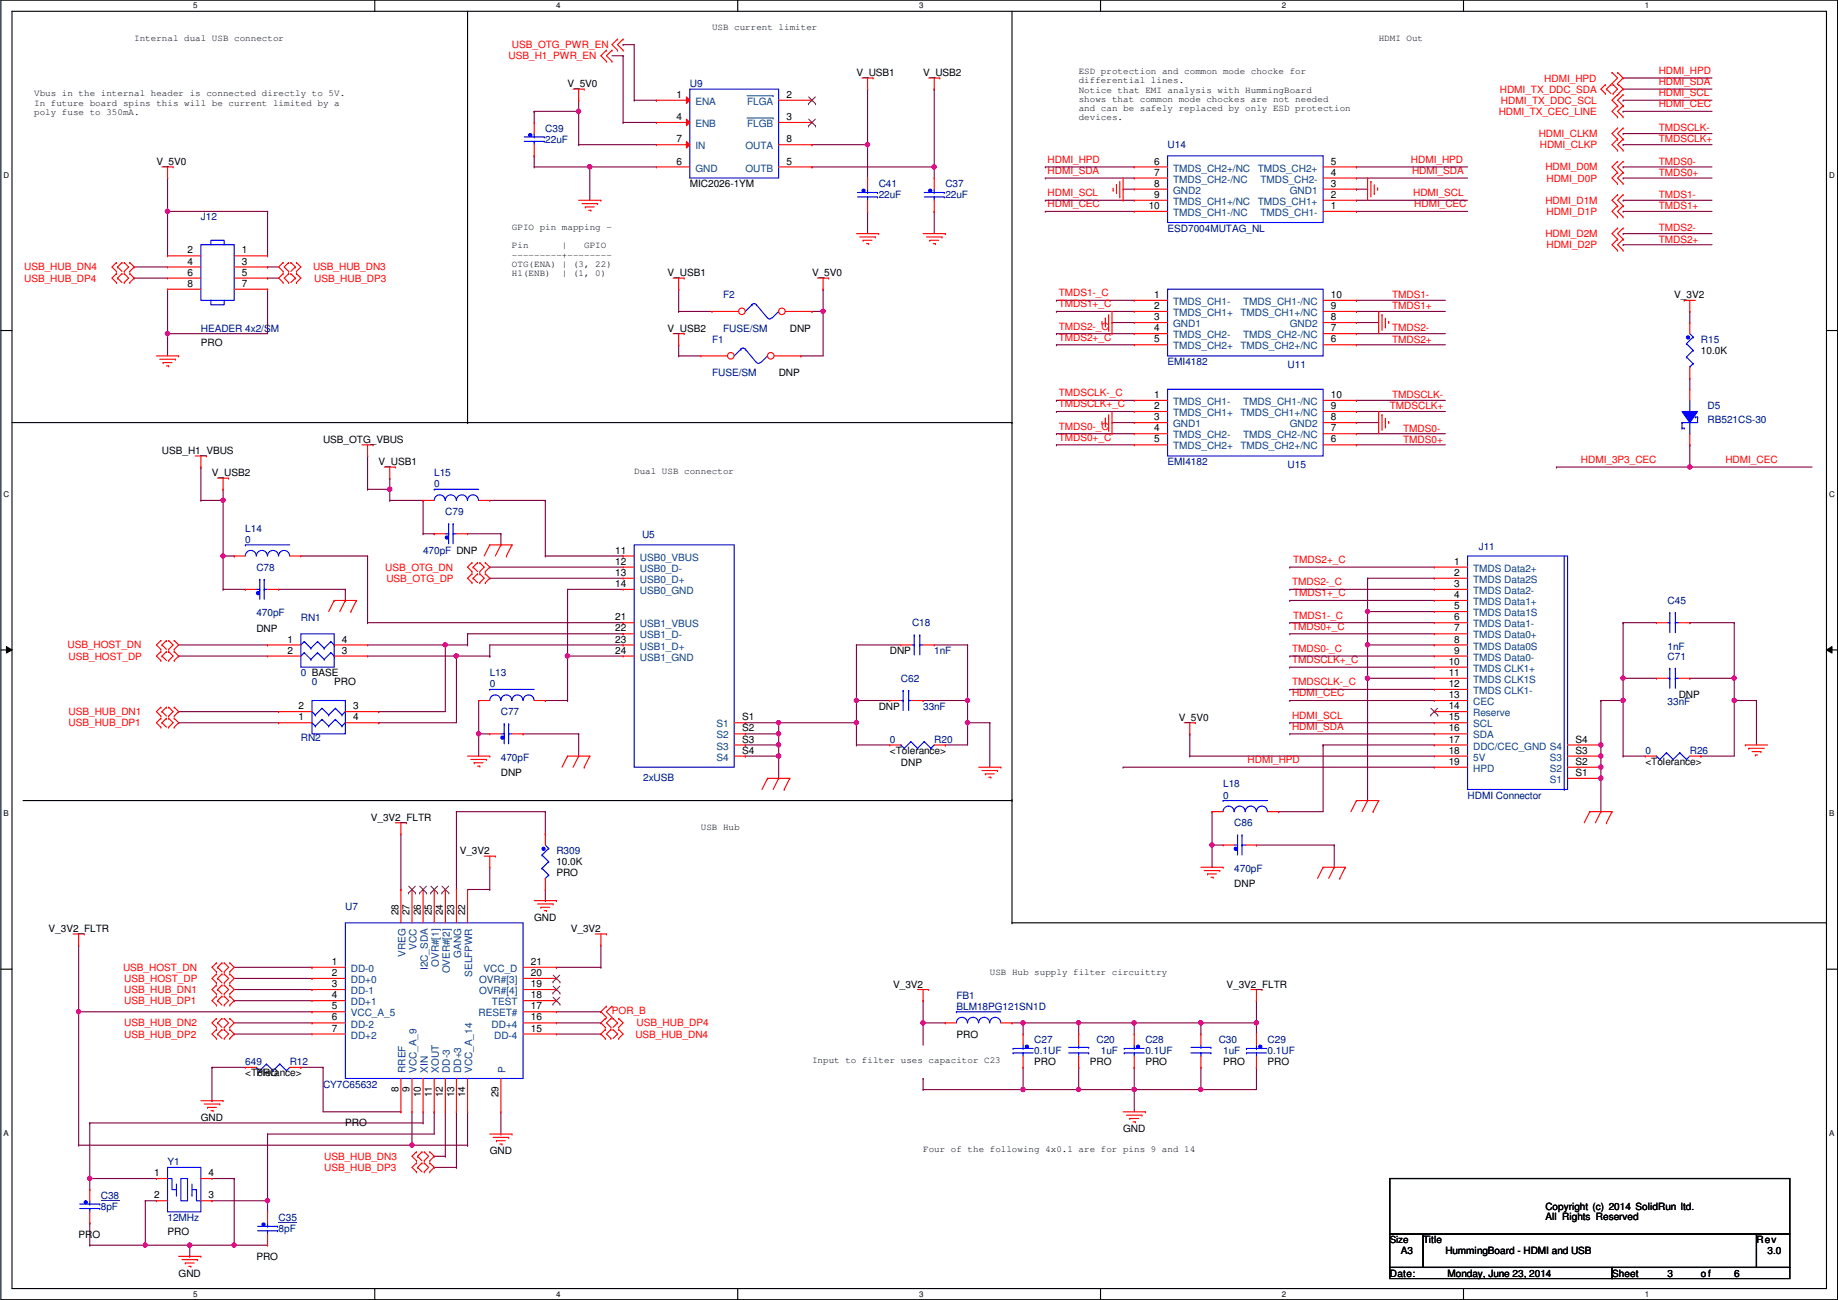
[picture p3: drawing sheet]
<svg xmlns="http://www.w3.org/2000/svg" width="420mm" height="297mm" viewBox="0 0 420 297" stroke-linecap="round" stroke-linejoin="round" font-family="sans-serif">
<defs><g id="words">
<g font-size="2.3" fill="#f00">
<text x="117" y="11">USB_OTG_PWR_EN</text>
<text x="116.3" y="13.5">USB_H1_PWR_EN</text>
<text x="379.2" y="16.9">HDMI_HPD</text>
<text x="342.8" y="21.2">HDMI_TX_DDC_SDA</text>
<text x="343.1" y="23.7">HDMI_TX_DDC_SCL</text>
<text x="353" y="18.6">HDMI_HPD</text>
<text x="379.2" y="19.4">HDMI_SDA</text>
<text x="379.2" y="22">HDMI_SCL</text>
<text x="342.6" y="26.2">HDMI_TX_CEC_LINE</text>
<text x="379.2" y="24.5">HDMI_CEC</text>
<text x="351.7" y="31.3">HDMI_CLKM</text>
<text x="352" y="33.9">HDMI_CLKP</text>
<text x="379.2" y="30">TMDSCLK-</text>
<text x="379.2" y="32.6">TMDSCLK+</text>
<text x="239.5" y="39.8">HDMI_SDA</text>
<text x="239.5" y="37.2">HDMI_HPD</text>
<text x="322.5" y="37.2">HDMI_HPD</text>
<text x="322.8" y="39.8">HDMI_SDA</text>
<text x="353.3" y="38.9">HDMI_D0M</text>
<text x="353.5" y="41.5">HDMI_D0P</text>
<text x="379.2" y="37.6">TMDS0-</text>
<text x="379.2" y="40.2">TMDS0+</text>
<text x="239.5" y="47.4">HDMI_CEC</text>
<text x="239.5" y="44.8">HDMI_SCL</text>
<text x="323" y="44.8">HDMI_SCL</text>
<text x="323.3" y="47.4">HDMI_CEC</text>
<text x="353.3" y="46.6">HDMI_D1M</text>
<text x="379.2" y="45.3">TMDS1-</text>
<text x="379.2" y="47.8">TMDS1+</text>
<text x="353.5" y="49.1">HDMI_D1P</text>
<text x="379.2" y="52.9">TMDS2-</text>
<text x="353.3" y="54.2">HDMI_D2M</text>
<text x="353.5" y="56.7">HDMI_D2P</text>
<text x="379.2" y="55.4">TMDS2+</text>
<text x="5.5" y="61.8">USB_HUB_DN4</text>
<text x="5.5" y="64.3">USB_HUB_DP4</text>
<text x="71.6" y="61.8">USB_HUB_DN3</text>
<text x="71.8" y="64.3">USB_HUB_DP3</text>
<text x="242" y="67.7">TMDS1-_C</text>
<text x="242" y="70.2">TMDS1+_C</text>
<text x="318.2" y="68.1">TMDS1-</text>
<text x="318.2" y="70.7">TMDS1+</text>
<text x="242" y="75.3">TMDS2-_C</text>
<text x="242" y="77.9">TMDS2+_C</text>
<text x="318.2" y="75.7">TMDS2-</text>
<text x="318.2" y="78.3">TMDS2+</text>
<text x="242" y="90.6">TMDSCLK-_C</text>
<text x="242" y="93.1">TMDSCLK+_C</text>
<text x="317.7" y="93.5">TMDSCLK+</text>
<text x="318.2" y="91">TMDSCLK-</text>
<text x="242" y="98.2">TMDS0-_C</text>
<text x="242" y="100.7">TMDS0+_C</text>
<text x="320.7" y="101.1">TMDS0+</text>
<text x="320.7" y="98.6">TMDS0-</text>
<text x="361.4" y="105.8">HDMI_3P3_CEC</text>
<text x="394.4" y="105.8">HDMI_CEC</text>
<text x="88.1" y="130.4">USB_OTG_DN</text>
<text x="295.6" y="128.7">TMDS2+_C</text>
<text x="88.3" y="132.9">USB_OTG_DP</text>
<text x="295.3" y="133.7">TMDS2-_C</text>
<text x="295.6" y="136.3">TMDS1+_C</text>
<text x="295.3" y="143.9">TMDS0+_C</text>
<text x="295.6" y="141.4">TMDS1-_C</text>
<text x="15.4" y="148.2">USB_HOST_DN</text>
<text x="295.3" y="149">TMDS0-_C</text>
<text x="15.7" y="150.7">USB_HOST_DP</text>
<text x="295.3" y="151.5">TMDSCLK+_C</text>
<text x="295.3" y="159.1">HDMI_CEC</text>
<text x="295.3" y="156.6">TMDSCLK-_C</text>
<text x="15.7" y="165.9">USB_HUB_DP1</text>
<text x="15.7" y="163.4">USB_HUB_DN1</text>
<text x="295.3" y="164.2">HDMI_SCL</text>
<text x="295.3" y="166.8">HDMI_SDA</text>
<text x="285.2" y="174.4">HDMI_HPD</text>
<text x="28.1" y="221.8">USB_HOST_DN</text>
<text x="28.4" y="224.4">USB_HOST_DP</text>
<text x="28.4" y="226.9">USB_HUB_DN1</text>
<text x="28.4" y="229.4">USB_HUB_DP1</text>
<text x="139.9" y="231.7">POR_B</text>
<text x="28.4" y="237.1">USB_HUB_DP2</text>
<text x="28.4" y="234.5">USB_HUB_DN2</text>
<text x="145.2" y="237.1">USB_HUB_DN4</text>
<text x="145.5" y="234.5">USB_HUB_DP4</text>
<text x="74.1" y="267.5">USB_HUB_DP3</text>
<text x="74.1" y="265">USB_HUB_DN3</text>
</g>
<g font-size="2.3">
<text x="195.8" y="17.4">V_USB1</text>
<text x="211" y="17.4">V_USB2</text>
<text x="129.7" y="19.9">V_5V0</text>
<text x="154.6" y="22.4">1</text>
<text x="179.8" y="22.4">2</text>
<text x="154.6" y="27.4">4</text>
<text x="179.8" y="27.4">3</text>
<text x="154.6" y="32.5">7</text>
<text x="179.8" y="32.5">8</text>
<text x="35.8" y="37.7">V_5V0</text>
<text x="154.6" y="37.6">6</text>
<text x="179.8" y="37.6">5</text>
<text x="263.9" y="37.6">6</text>
<text x="263.9" y="40.1">7</text>
<text x="304.2" y="40.1">4</text>
<text x="304.2" y="37.6">5</text>
<text x="157.7" y="42.8">MIC2026-1YM</text>
<text x="262.6" y="47.8">10</text>
<text x="263.9" y="42.7">8</text>
<text x="263.9" y="45.2">9</text>
<text x="304.2" y="47.8">1</text>
<text x="304.2" y="45.2">2</text>
<text x="304.2" y="42.7">3</text>
<text x="42.9" y="57.9">2</text>
<text x="55.3" y="57.9">1</text>
<text x="42.9" y="60.5">4</text>
<text x="42.9" y="63">6</text>
<text x="42.9" y="65.5">8</text>
<text x="55.3" y="60.5">3</text>
<text x="55.3" y="63">5</text>
<text x="55.3" y="65.5">7</text>
<text x="152.6" y="63.1">V_USB1</text>
<text x="185.6" y="63.1">V_5V0</text>
<text x="263.9" y="68.1">1</text>
<text x="263.9" y="70.6">2</text>
<text x="304.2" y="70.6">9</text>
<text x="304.2" y="68.1">10</text>
<text x="382.7" y="68.2">V_3V2</text>
<text x="152.6" y="75.8">V_USB2</text>
<text x="180.5" y="75.8">DNP</text>
<text x="263.9" y="73.2">3</text>
<text x="263.9" y="75.7">4</text>
<text x="304.2" y="75.7">7</text>
<text x="304.2" y="73.2">8</text>
<text x="45.9" y="79.1">PRO</text>
<text x="263.9" y="78.2">5</text>
<text x="304.2" y="78.2">6</text>
<text x="388.8" y="80.9">10.0K</text>
<text x="178" y="85.9">DNP</text>
<text x="263.9" y="90.9">1</text>
<text x="263.9" y="93.5">2</text>
<text x="304.2" y="93.5">9</text>
<text x="304.2" y="90.9">10</text>
<text x="73.9" y="101.2">USB_OTG_VBUS</text>
<text x="263.9" y="96">3</text>
<text x="263.9" y="98.6">4</text>
<text x="263.9" y="101.1">5</text>
<text x="304.2" y="101.1">6</text>
<text x="304.2" y="98.6">7</text>
<text x="304.2" y="96">8</text>
<text x="37" y="103.7">USB_H1_VBUS</text>
<text x="86.6" y="106.3">V_USB1</text>
<text x="48.5" y="108.8">V_USB2</text>
<text x="140.7" y="126.5">11</text>
<text x="140.7" y="129">12</text>
<text x="140.7" y="131.6">13</text>
<text x="332.4" y="129">1</text>
<text x="332.4" y="131.6">2</text>
<text x="140.7" y="134.1">14</text>
<text x="332.4" y="134.1">3</text>
<text x="332.4" y="136.7">4</text>
<text x="140.7" y="141.7">21</text>
<text x="332.4" y="139.2">5</text>
<text x="332.4" y="141.7">6</text>
<text x="58.6" y="144.4">DNP</text>
<text x="65.7" y="146.8">1</text>
<text x="65.7" y="149.4">2</text>
<text x="78.2" y="149.4">3</text>
<text x="78.2" y="146.8">4</text>
<text x="140.7" y="144.3">22</text>
<text x="140.7" y="146.8">23</text>
<text x="140.7" y="149.4">24</text>
<text x="203.4" y="149.4">DNP</text>
<text x="332.4" y="144.3">7</text>
<text x="332.4" y="149.4">9</text>
<text x="332.4" y="146.8">8</text>
<text x="331.2" y="154.4">11</text>
<text x="331.2" y="151.9">10</text>
<text x="76.4" y="156.5">PRO</text>
<text x="331.2" y="159.5">13</text>
<text x="331.2" y="157">12</text>
<text x="383.7" y="159.6">DNP</text>
<text x="68.3" y="164.6">1</text>
<text x="68.3" y="162.1">2</text>
<text x="80.7" y="162.1">3</text>
<text x="80.7" y="164.6">4</text>
<text x="169.6" y="164.6">S1</text>
<text x="169.6" y="167.1">S2</text>
<text x="200.9" y="162.1">DNP</text>
<text x="269.4" y="164.7">V_5V0</text>
<text x="331.2" y="167.1">16</text>
<text x="331.2" y="164.6">15</text>
<text x="331.2" y="162.1">14</text>
<text x="169.6" y="169.7">S3</text>
<text x="169.6" y="172.2">S4</text>
<text x="203.4" y="172.3">&lt;Tolerance&gt;</text>
<text x="331.2" y="172.2">18</text>
<text x="331.2" y="169.7">17</text>
<text x="360.1" y="172.2">S3</text>
<text x="360.1" y="169.7">S4</text>
<text x="114.5" y="177.4">DNP</text>
<text x="205.9" y="175.1">DNP</text>
<text x="331.2" y="174.8">19</text>
<text x="360.1" y="174.8">S2</text>
<text x="360.1" y="177.3">S1</text>
<text x="376.1" y="174.8">&lt;Tolerance&gt;</text>
<text x="84.8" y="187.5">V_3V2_FLTR</text>
<text x="105.1" y="195.2">V_3V2</text>
<text x="127.2" y="197.7">10.0K</text>
<text x="127.2" y="200.2">PRO</text>
<text x="282.1" y="202.8">DNP</text>
<text x="91.1" y="209.1" transform="rotate(-90 91.1 209.1)">28</text>
<text x="93.6" y="209.1" transform="rotate(-90 93.6 209.1)">27</text>
<text x="96.2" y="209.1" transform="rotate(-90 96.2 209.1)">26</text>
<text x="98.7" y="209.1" transform="rotate(-90 98.7 209.1)">25</text>
<text x="101.2" y="209.1" transform="rotate(-90 101.2 209.1)">24</text>
<text x="103.8" y="209.1" transform="rotate(-90 103.8 209.1)">23</text>
<text x="106.3" y="209.1" transform="rotate(-90 106.3 209.1)">22</text>
<text x="11.1" y="212.9">V_3V2_FLTR</text>
<text x="122.1" y="210.4">GND</text>
<text x="130.5" y="212.9">V_3V2</text>
<text x="75.9" y="220.5">1</text>
<text x="121.4" y="220.5">21</text>
<text x="75.9" y="223">2</text>
<text x="75.9" y="225.6">3</text>
<text x="121.4" y="225.6">19</text>
<text x="121.4" y="223">20</text>
<text x="204.2" y="225.6">V_3V2</text>
<text x="280.4" y="225.6">V_3V2_FLTR</text>
<text x="75.9" y="228.1">4</text>
<text x="75.9" y="230.6">5</text>
<text x="75.9" y="233.2">6</text>
<text x="121.4" y="233.2">16</text>
<text x="121.4" y="230.6">17</text>
<text x="121.4" y="228.1">18</text>
<text x="75.9" y="235.7">7</text>
<text x="121.4" y="235.7">15</text>
<text x="218.6" y="237.1">PRO</text>
<text x="56.1" y="246">&lt;Tolerance&gt;</text>
<text x="58.6" y="246">PRO</text>
<text x="236.4" y="243.4">PRO</text>
<text x="249.1" y="243.4">PRO</text>
<text x="261.8" y="243.4">PRO</text>
<text x="279.6" y="243.4">PRO</text>
<text x="289.8" y="243.4">PRO</text>
<text x="91.1" y="249.5" transform="rotate(-90 91.1 249.5)">8</text>
<text x="93.6" y="249.5" transform="rotate(-90 93.6 249.5)">9</text>
<text x="96.2" y="250.7" transform="rotate(-90 96.2 250.7)">10</text>
<text x="98.7" y="250.7" transform="rotate(-90 98.7 250.7)">11</text>
<text x="101.2" y="250.7" transform="rotate(-90 101.2 250.7)">12</text>
<text x="103.8" y="250.7" transform="rotate(-90 103.8 250.7)">13</text>
<text x="106.3" y="250.7" transform="rotate(-90 106.3 250.7)">14</text>
<text x="113.9" y="250.7" transform="rotate(-90 113.9 250.7)">29</text>
<text x="45.9" y="256.1">GND</text>
<text x="78.9" y="257.4">PRO</text>
<text x="112" y="263.7">GND</text>
<text x="256.7" y="258.7">GND</text>
<text x="35.3" y="268.7">1</text>
<text x="47.7" y="268.7">4</text>
<text x="35.3" y="273.8">2</text>
<text x="47.7" y="273.8">3</text>
<text x="353.3" y="276.4">Copyright (c) 2014 SolidRun ltd.</text>
<text x="353.3" y="278.8">All Rights Reserved</text>
<text x="18" y="282.8">PRO</text>
<text x="38.3" y="282.3">PRO</text>
<text x="58.6" y="287.9">PRO</text>
<text x="320.2" y="286.6">A3</text>
<text x="325.3" y="284.1">Title</text>
<text x="330.4" y="286.6">HummingBoard - HDMI and USB</text>
<text x="401.5" y="284.1">Rev</text>
<text x="404.1" y="286.6">3.0</text>
<text x="40.8" y="291.7">GND</text>
<text x="317.7" y="291.7">Date:</text>
<text x="330.9" y="291.7">Monday, June 23, 2014</text>
<text x="368.5" y="291.7">Sheet</text>
<text x="381.2" y="291.7">3</text>
<text x="388.8" y="291.7">of</text>
<text x="396.4" y="291.7">6</text>
</g>
<g font-size="2.3" fill="#000080">
<text x="157.7" y="19.9">U9</text>
<text x="124.7" y="30.1">C39</text>
<text x="124.7" y="32.6">22uF</text>
<text x="266.9" y="33.9">U14</text>
<text x="200.9" y="42.8">C41</text>
<text x="200.9" y="45.3">22uF</text>
<text x="216.1" y="42.8">C37</text>
<text x="216.1" y="45.3">22uF</text>
<text x="45.9" y="50.4">J12</text>
<text x="266.9" y="52.9">ESD7004MUTAG_NL</text>
<text x="165.3" y="68.2">F2</text>
<text x="45.9" y="75.8">HEADER 4x2/SM</text>
<text x="165.3" y="75.8">FUSE/SM</text>
<text x="162.8" y="78.3">F1</text>
<text x="266.9" y="83.4">EMI4182</text>
<text x="388.8" y="78.3">R15</text>
<text x="162.8" y="85.9">FUSE/SM</text>
<text x="294.3" y="84.2">U11</text>
<text x="390.3" y="93.6">D5</text>
<text x="390.3" y="96.6">RB521CS-30</text>
<text x="266.9" y="106.3">EMI4182</text>
<text x="294.3" y="107">U15</text>
<text x="99.3" y="108.8">L15</text>
<text x="99.3" y="111.3">0</text>
<text x="101.8" y="117.7">C79</text>
<text x="56.1" y="121.5">L14</text>
<text x="56.1" y="124">0</text>
<text x="146.8" y="123">U5</text>
<text x="338" y="125.6">J11</text>
<text x="58.6" y="130.4">C78</text>
<text x="96.7" y="126.6">470pF DNP</text>
<text x="58.6" y="140.8">470pF</text>
<text x="68.8" y="141.8">RN1</text>
<text x="208.5" y="143.1">C18</text>
<text x="381.2" y="138">C45</text>
<text x="213.6" y="149.4">1nF</text>
<text x="381.2" y="148.4">1nF</text>
<text x="68.8" y="154.5">0 BASE</text>
<text x="112" y="154.5">L13</text>
<text x="205.9" y="155.8">C62</text>
<text x="381.2" y="150.7">C71</text>
<text x="71.3" y="156.5">0</text>
<text x="112" y="157.1">0</text>
<text x="381.2" y="161.1">33nF</text>
<text x="114.5" y="163.4">C77</text>
<text x="211" y="162.1">33nF</text>
<text x="68.8" y="169.2">RN2</text>
<text x="114.5" y="173.8">470pF</text>
<text x="203.4" y="169.8">0</text>
<text x="213.6" y="169.8">R20</text>
<text x="376.1" y="172.3">0</text>
<text x="386.3" y="172.3">R26</text>
<text x="147" y="178.4">2xUSB</text>
<text x="279.6" y="179.9">L18</text>
<text x="279.6" y="182.5">0</text>
<text x="335.5" y="182.5">HDMI Connector</text>
<text x="282.1" y="188.8">C86</text>
<text x="127.2" y="195.2">R309</text>
<text x="282.1" y="199.2">470pF</text>
<text x="78.9" y="207.9">U7</text>
<text x="218.6" y="228.2">FB1</text>
<text x="218.6" y="230.7">BLM18PG121SN1D</text>
<text x="236.4" y="238.3">C27</text>
<text x="250.6" y="238.3">C20</text>
<text x="261.8" y="238.3">C28</text>
<text x="278.6" y="238.3">C30</text>
<text x="289.8" y="238.3">C29</text>
<text x="56.1" y="243.4">649</text>
<text x="66.2" y="243.4">R12</text>
<text x="236.4" y="240.9">0.1UF</text>
<text x="251.7" y="240.9">1uF</text>
<text x="261.8" y="240.9">0.1UF</text>
<text x="279.6" y="240.9">1uF</text>
<text x="289.8" y="240.9">0.1UF</text>
<text x="73.9" y="248.5">CY7C65632</text>
<text x="38.3" y="266.3">Y1</text>
<text x="23.1" y="273.9">C38</text>
<text x="23.1" y="276.4">8pF</text>
<text x="38.3" y="279">12MHz</text>
<text x="63.7" y="279">C35</text>
<text x="63.7" y="281.5">8pF</text>
</g>
<g font-size="2.3" fill="#004080">
<text x="159" y="24">ENA</text>
<text x="170.8" y="24">FLGA</text>
<text x="159" y="29">ENB</text>
<text x="170.8" y="29">FLGB</text>
<text x="159" y="34.1">IN</text>
<text x="170.4" y="34.1">OUTA</text>
<text x="159" y="39.2">GND</text>
<text x="170.4" y="39.2">OUTB</text>
<text x="268.2" y="39.2">TMDS_CH2+/NC</text>
<text x="268.2" y="41.7">TMDS_CH2-/NC</text>
<text x="287.5" y="39.2">TMDS_CH2+</text>
<text x="288.1" y="41.7">TMDS_CH2-</text>
<text x="268.2" y="44.3">GND2</text>
<text x="268.2" y="46.8">TMDS_CH1+/NC</text>
<text x="287.5" y="46.8">TMDS_CH1+</text>
<text x="294.8" y="44.3">GND1</text>
<text x="268.2" y="49.4">TMDS_CH1-/NC</text>
<text x="288.1" y="49.4">TMDS_CH1-</text>
<text x="268.2" y="69.7">TMDS_CH1-</text>
<text x="284.2" y="69.7">TMDS_CH1-/NC</text>
<text x="268.2" y="72.2">TMDS_CH1+</text>
<text x="268.2" y="74.8">GND1</text>
<text x="268.2" y="77.3">TMDS_CH2-</text>
<text x="283.6" y="72.2">TMDS_CH1+/NC</text>
<text x="284.2" y="77.3">TMDS_CH2-/NC</text>
<text x="294.8" y="74.8">GND2</text>
<text x="268.2" y="79.8">TMDS_CH2+</text>
<text x="283.6" y="79.8">TMDS_CH2+/NC</text>
<text x="268.2" y="92.5">TMDS_CH1-</text>
<text x="268.2" y="95.1">TMDS_CH1+</text>
<text x="283.6" y="95.1">TMDS_CH1+/NC</text>
<text x="284.2" y="92.5">TMDS_CH1-/NC</text>
<text x="268.2" y="97.6">GND1</text>
<text x="268.2" y="100.2">TMDS_CH2-</text>
<text x="284.2" y="100.2">TMDS_CH2-/NC</text>
<text x="294.8" y="97.6">GND2</text>
<text x="268.2" y="102.7">TMDS_CH2+</text>
<text x="283.6" y="102.7">TMDS_CH2+/NC</text>
<text x="146.3" y="128.1">USB0_VBUS</text>
<text x="146.3" y="130.6">USB0_D-</text>
<text x="336.8" y="130.6">TMDS Data2+</text>
<text x="146.3" y="133.2">USB0_D+</text>
<text x="146.3" y="135.7">USB0_GND</text>
<text x="336.8" y="133.2">TMDS Data2S</text>
<text x="336.8" y="135.7">TMDS Data2-</text>
<text x="146.3" y="143.3">USB1_VBUS</text>
<text x="336.8" y="138.3">TMDS Data1+</text>
<text x="336.8" y="140.8">TMDS Data1S</text>
<text x="336.8" y="143.3">TMDS Data1-</text>
<text x="146.3" y="145.9">USB1_D-</text>
<text x="146.3" y="148.4">USB1_D+</text>
<text x="336.8" y="145.9">TMDS Data0+</text>
<text x="336.8" y="148.4">TMDS Data0S</text>
<text x="146.3" y="151">USB1_GND</text>
<text x="336.8" y="153.5">TMDS CLK1+</text>
<text x="336.8" y="151">TMDS Data0-</text>
<text x="336.8" y="161.1">CEC</text>
<text x="336.8" y="158.6">TMDS CLK1-</text>
<text x="336.8" y="156">TMDS CLK1S</text>
<text x="163.8" y="166.2">S1</text>
<text x="336.8" y="166.2">SCL</text>
<text x="336.8" y="163.7">Reserve</text>
<text x="163.8" y="168.7">S2</text>
<text x="163.8" y="171.3">S3</text>
<text x="163.8" y="173.8">S4</text>
<text x="336.8" y="173.8">5V</text>
<text x="336.8" y="171.3">DDC/CEC_GND S4</text>
<text x="336.8" y="168.7">SDA</text>
<text x="354.3" y="173.8">S3</text>
<text x="336.8" y="176.4">HPD</text>
<text x="354.3" y="176.4">S2</text>
<text x="354.3" y="178.9">S1</text>
<text x="92.7" y="218.6" transform="rotate(-90 92.7 218.6)">VREG</text>
<text x="95.2" y="217" transform="rotate(-90 95.2 217)">VCC</text>
<text x="97.8" y="221.7" transform="rotate(-90 97.8 221.7)">I2C_SDA</text>
<text x="100.3" y="220.9" transform="rotate(-90 100.3 220.9)">OVR#[1]</text>
<text x="105.4" y="218.9" transform="rotate(-90 105.4 218.9)">GANG</text>
<text x="80.2" y="222.1">DD-0</text>
<text x="80.2" y="224.6">DD+0</text>
<text x="80.2" y="227.2">DD-1</text>
<text x="102.9" y="222.4" transform="rotate(-90 102.9 222.4)">OVER#[2]</text>
<text x="107.9" y="223.2" transform="rotate(-90 107.9 223.2)">SELFPWR</text>
<text x="109.5" y="227.2">OVR#[4]</text>
<text x="109.5" y="224.6">OVR#[3]</text>
<text x="110.6" y="222.1">VCC_D</text>
<text x="80.2" y="229.7">DD+1</text>
<text x="80.2" y="232.2">VCC_A_5</text>
<text x="109.4" y="232.2">RESET#</text>
<text x="112.5" y="229.7">TEST</text>
<text x="80.2" y="234.8">DD-2</text>
<text x="80.2" y="237.3">DD+2</text>
<text x="112.4" y="234.8">DD+4</text>
<text x="113" y="237.3">DD-4</text>
<text x="92.7" y="245.2" transform="rotate(-90 92.7 245.2)">RREF</text>
<text x="95.2" y="245.2" transform="rotate(-90 95.2 245.2)">VCC_A_9</text>
<text x="97.8" y="245.2" transform="rotate(-90 97.8 245.2)">XIN</text>
<text x="100.3" y="245.2" transform="rotate(-90 100.3 245.2)">XOUT</text>
<text x="102.9" y="245.2" transform="rotate(-90 102.9 245.2)">DD-3</text>
<text x="105.4" y="245.2" transform="rotate(-90 105.4 245.2)">DD+3</text>
<text x="107.9" y="245.2" transform="rotate(-90 107.9 245.2)">VCC_A_14</text>
<text x="115.6" y="245.2" transform="rotate(-90 115.6 245.2)">P</text>
</g>
<text font-size="2.2" x="317.7" y="284">Size</text>
<g font-size="2.1">
<text x="30.7" y="9.3">Internal dual USB connector</text>
<text x="162.8" y="6.8">USB current limiter</text>
<text x="315.2" y="9.3">HDMI Out</text>
<text x="246.6" y="16.9">ESD protection and common mode chocke for</text>
<text x="7.8" y="22">Vbus in the internal header is connected directly to 5V.</text>
<text x="246.6" y="19">differential lines.</text>
<text x="246.6" y="21.2">Notice that EMI analysis with HummingBoard</text>
<text x="246.6" y="23.3">shows that common mode chockes are not needed</text>
<text x="7.8" y="24.1">In future board spins this will be current limited by a</text>
<text x="7.8" y="26.2">poly fuse to 350mA.</text>
<text x="246.6" y="25.4">and can be safely replaced by only ESD protection</text>
<text x="246.6" y="27.5">devices.</text>
<text x="117" y="52.5">GPIO pin mapping -</text>
<text x="117" y="56.7">Pin</text>
<text x="117" y="58.8">---------+--------</text>
<text x="128.5" y="56.7">|</text>
<text x="133.5" y="56.7">GPIO</text>
<text x="117" y="61">OTG(ENA) | (3, 22)</text>
<text x="117" y="63.1">H1(ENB)</text>
<text x="128.5" y="63.1">| (1, 0)</text>
<text x="145" y="108.4">Dual USB connector</text>
<text x="160.2" y="189.7">USB Hub</text>
<text x="226.3" y="222.7">USB Hub supply filter circuittry</text>
<text x="185.6" y="243">Input to filter uses capacitor C23</text>
<text x="211" y="263.3">Four of the following 4x0.1 are for pins 9 and 14</text>
</g>
<g font-size="1.8">
<text x="44.2" y="1.9">5</text>
<text x="127.1" y="1.9">4</text>
<text x="210.1" y="1.9">3</text>
<text x="293" y="1.9">2</text>
<text x="376" y="1.9">1</text>
<text x=".8" y="40.6">D</text>
<text x="418.2" y="40.6">D</text>
<text x=".8" y="113.6">C</text>
<text x="418.2" y="113.6">C</text>
<text x=".8" y="186.6">B</text>
<text x="418.2" y="186.6">B</text>
<text x=".8" y="259.5">A</text>
<text x="418.2" y="259.5">A</text>
<text x="44.2" y="296.3">5</text>
<text x="127.1" y="296.3">4</text>
<text x="210.1" y="296.3">3</text>
<text x="293" y="296.3">2</text>
<text x="376" y="296.3">1</text>
</g>
</g></defs>
<path d="M.2 0h419.9v297h-419.9zM2.7 2.6h414.8v291.8h-414.8z" fill="none" stroke="#000" stroke-width=".25"/>
<g fill="#fff">
<path d="M44.2 .3h1v2h-1z"/>
<path d="M44.2 294.7h1v2h-1z"/>
</g>
<path d="M85.7 0v2.6M85.7 294.4v2.6" fill="none" stroke="#000" stroke-width=".25"/>
<g fill="#fff">
<path d="M127.1 .3h1v2h-1z"/>
<path d="M127.1 294.7h1v2h-1z"/>
</g>
<path d="M168.6 0v2.6M168.6 294.4v2.6" fill="none" stroke="#000" stroke-width=".25"/>
<g fill="#fff">
<path d="M210.1 .3h1v2h-1z"/>
<path d="M210.1 294.7h1v2h-1z"/>
</g>
<path d="M251.6 0v2.6M251.6 294.4v2.6" fill="none" stroke="#000" stroke-width=".25"/>
<g fill="#fff">
<path d="M293 .3h1v2h-1z"/>
<path d="M293 294.7h1v2h-1z"/>
</g>
<path d="M334.5 0v2.6M334.5 294.4v2.6" fill="none" stroke="#000" stroke-width=".25"/>
<g fill="#fff">
<path d="M376 .3h1v2h-1z"/>
<path d="M376 294.7h1v2h-1z"/>
<path d="M.8 39h1.3v2h-1.3z"/>
<path d="M418.2 39h1.2v2h-1.2z"/>
<path d="M.8 112h1.3v2h-1.3z"/>
<path d="M418.2 112h1.2v2h-1.2z"/>
</g>
<path d="M.2 75.5h2.5M417.5 75.5h2.6" fill="none" stroke="#000" stroke-width=".25"/>
<g fill="#fff">
<path d="M.8 185h1.2v1.9h-1.2z"/>
<path d="M418.2 185h1.1v1.9h-1.1z"/>
</g>
<path d="M.2 148.5h2.5M417.5 148.5h2.6" fill="none" stroke="#000" stroke-width=".25"/>
<path d="M1.5 147.7l1.2 .8-1.2 .7zM417.5 148.5l1.3-.8v1.5z" fill="#000"/>
<path d="M1.5 147.7l1.2 .8-1.2 .7zM417.5 148.5l1.3-.8v1.5z" fill="none" stroke="#000" stroke-width=".23"/>
<g fill="#fff">
<path d="M.8 257.9h1.2v2h-1.2z"/>
<path d="M418.2 257.9h1.1v2h-1.1z"/>
</g>
<g fill="none" stroke="#000" stroke-width=".25">
<path d="M106.9 2.6v94M231.3 2.6v180.1M2.7 96.6h228.6M106.9 96.6h.1M231.3 96.6h.1M5.3 182.9h226M231.3 182.7h.1M231.3 182.9h.1M231.3 182.9v28M231.3 210.9h.1M231.3 210.9h186.2M417.5 210.9h.1"/>
<path d="M.2 221.4h2.5M417.5 221.4h2.6"/>
</g>
<path d="M312.6 139.7h.1M312.6 139.7h15.3M272 172.8h.1M272 172.8h55.9M294.8 160.1h.1M294.8 160.1h33.1" fill="none" stroke="#800040" stroke-width=".25"/>
<circle cx="312.6" cy="139.7" r=".49" fill="#f0f"/>
<circle cx="312.6" cy="139.7" r=".49" fill="none" stroke="#f0f" stroke-width=".25"/>
<path d="M312.6 139.7h.1M312.6 139.7v15.3M312.6 147.4h.1M312.6 147.4h15.3" fill="none" stroke="#800040" stroke-width=".25"/>
<circle cx="312.6" cy="155" r=".49" fill="#f0f"/>
<circle cx="312.6" cy="155" r=".49" fill="none" stroke="#f0f" stroke-width=".25"/>
<circle cx="312.6" cy="147.3" r=".49" fill="#f0f"/>
<circle cx="312.6" cy="147.3" r=".49" fill="none" stroke="#f0f" stroke-width=".25"/>
<path d="M366 170.2h.1M366 170.2v2.6" fill="none" stroke="#800040" stroke-width=".25"/>
<circle cx="365.9" cy="172.7" r=".49" fill="#f0f"/>
<circle cx="365.9" cy="172.7" r=".49" fill="none" stroke="#f0f" stroke-width=".25"/>
<g fill="none" stroke="#800040" stroke-width=".25">
<path d="M294.8 137.2h.1M294.8 129.6h.1M294.8 134.7h.1M294.8 137.2h33.1M294.8 129.6h33.1M294.8 134.7h33.1M294.8 152.4h.1M294.8 157.5h.1M294.8 144.8h.1M294.8 142.3h.1M294.8 149.9h.1M294.8 152.4h33.1"/>
<path d="M294.8 157.5h33.1M294.8 144.8h33.1M294.8 142.3h33.1M294.8 149.9h33.1M312.6 155h.1M312.6 155h15.3M272 167.7h.1M272 167.7v5.1M294.8 165.1h.1M294.8 165.1h33.1M366 172.8h.1M366 175.3h.1"/>
<path d="M366 172.8v5"/>
</g>
<circle cx="365.9" cy="177.8" r=".49" fill="#f0f"/>
<circle cx="365.9" cy="177.8" r=".49" fill="none" stroke="#f0f" stroke-width=".25"/>
<circle cx="365.9" cy="175.3" r=".49" fill="#f0f"/>
<circle cx="365.9" cy="175.3" r=".49" fill="none" stroke="#f0f" stroke-width=".25"/>
<g fill="none" stroke="#800040" stroke-width=".25">
<path d="M386.3 86.4h.1M386.3 86.4v2.5M386.3 106.7h.1M386.3 101.6h.1M386.3 106.7h27.9M386.3 101.6v5.1M312.6 132.1h.1M312.6 132.1h15.3M312.6 132.1v7.6M170.4 165.1h.1M170.4 165.1h7.6M178 170.2h.1"/>
<path d="M178 167.7h.1M178 167.7v5.1"/>
</g>
<circle cx="178" cy="170.2" r=".49" fill="#f0f"/>
<circle cx="178" cy="170.2" r=".49" fill="none" stroke="#f0f" stroke-width=".25"/>
<circle cx="178" cy="167.7" r=".49" fill="#f0f"/>
<circle cx="178" cy="167.7" r=".49" fill="none" stroke="#f0f" stroke-width=".25"/>
<g fill="none" stroke="#800040" stroke-width=".25">
<path d="M51 111.8h.1M51 111.8v2.5M89.1 109.3h.1M89.1 109.3v2.5M112 132.1h.1M112 129.6h.1M112 132.1h30.4M112 129.6h30.4M106.9 144.8h35.5M112 147.4h30.4M142.4 147.4h.1M142.4 144.8h.1"/>
<path d="M170.4 172.8h.1M170.4 170.2h.1M170.4 167.7h7.6M170.4 172.8h7.6M170.4 170.2h7.6M178 167.7h.1M178 165.1h.1M178 165.1v2.6"/>
</g>
<circle cx="51" cy="114.3" r=".49" fill="#f0f"/>
<circle cx="51" cy="114.3" r=".49" fill="none" stroke="#f0f" stroke-width=".25"/>
<path d="M355.8 106.7h.1M355.8 106.7h30.5M256.7 175.3h.1M256.7 175.3h71.2M294.8 167.7h.1M294.8 167.7h33.1" fill="none" stroke="#800040" stroke-width=".25"/>
<circle cx="386.3" cy="106.7" r=".49" fill="#f0f"/>
<circle cx="386.3" cy="106.7" r=".49" fill="none" stroke="#f0f" stroke-width=".25"/>
<g fill="none" stroke="#800040" stroke-width=".25">
<path d="M371 17.8h.1M371 17.8h20.4M371 20.4h.1M371 22.9h.1M371 25.4h.1M371 30.5h.1M371 33.1h.1M371 38.1h.1M371 20.4h20.4M371 22.9h20.4M371 25.4h20.4M371 30.5h20.4"/>
<path d="M371 33.1h20.4M371 38.1h20.4M371 40.7h.1M371 45.8h.1M371 48.3h.1M371 53.4h.1M371 55.9h.1M371 40.7h20.4M371 45.8h20.4M371 48.3h20.4M371 53.4h20.4M371 55.9h20.4"/>
<path d="M386.3 71.2h.1M386.3 71.2v2.5M371 155h.1M371 155h7.7M386.3 155h.1M386.3 155h10.1M371 160.1h.1M371 172.8h.1M371 160.1v12.7M371 172.8h5.1M396.4 160.1h.1M396.4 160.1v12.7"/>
</g>
<circle cx="396.4" cy="160" r=".49" fill="#f0f"/>
<circle cx="396.4" cy="160" r=".49" fill="none" stroke="#f0f" stroke-width=".25"/>
<path d="M371 155h.1M371 155v5.1M396.4 155h.1M396.4 155v5.1M366 160.1h.1M366 160.1v10.1M388.8 172.8h.1M388.8 172.8h7.6M396.4 160.1h.1M396.4 160.1h5.1M401.5 160.1h.1M401.5 160.1v10.1" fill="none" stroke="#800040" stroke-width=".25"/>
<circle cx="365.9" cy="170.2" r=".49" fill="#f0f"/>
<circle cx="365.9" cy="170.2" r=".49" fill="none" stroke="#f0f" stroke-width=".25"/>
<path d="M366 160.1h.1M366 160.1h5" fill="none" stroke="#800040" stroke-width=".25"/>
<circle cx="371" cy="160" r=".49" fill="#f0f"/>
<circle cx="371" cy="160" r=".49" fill="none" stroke="#f0f" stroke-width=".25"/>
<path d="M195.8 160.1h.1M195.8 165.1h.1M195.8 170.2h.1M195.8 160.1h7.6M195.8 165.1v5.1M195.8 170.2h7.6M211 160.1h.1M211 160.1h10.2M221.2 165.1h.1M221.2 165.1v5.1" fill="none" stroke="#800040" stroke-width=".25"/>
<circle cx="221.2" cy="165.1" r=".49" fill="#f0f"/>
<circle cx="221.2" cy="165.1" r=".49" fill="none" stroke="#f0f" stroke-width=".25"/>
<path d="M178 165.1h.1M195.8 160.1h.1M195.8 160.1v5h-17.8M216.1 170.2h.1M216.1 170.2h5.1M221.2 165.1h.1M221.2 160.1h.1M221.2 165.1h5.1M221.2 160.1v5M226.3 165.1h.1M226.3 165.1v10.2" fill="none" stroke="#800040" stroke-width=".25"/>
<circle cx="195.8" cy="165.1" r=".49" fill="#f0f"/>
<circle cx="195.8" cy="165.1" r=".49" fill="none" stroke="#f0f" stroke-width=".25"/>
<circle cx="178" cy="165.1" r=".49" fill="#f0f"/>
<circle cx="178" cy="165.1" r=".49" fill="none" stroke="#f0f" stroke-width=".25"/>
<g fill="none" stroke="#800040" stroke-width=".25">
<path d="M239 38.1h.1M239 38.1h20.3M310.1 38.1h.1M310.1 38.1h25.4M239 40.7h.1M239 48.3h.1M239 45.8h.1M239 40.7h20.3M239 48.3h20.3M239 45.8h20.3M256.7 43.2h.1M256.7 43.2h2.6"/>
<path d="M310.1 40.7h.1M310.1 48.3h.1M310.1 45.8h.1M310.1 43.2h.1M310.1 40.7h25.4M310.1 48.3h25.4M310.1 45.8h25.4M310.1 43.2h2.5M45.9 106.7h.1M45.9 114.3h.1M45.9 106.7v7.6M45.9 114.3h5.1"/>
<path d="M51 114.3h.1M51 114.3v12.7M84 104.2h.1M84 111.8h.1M84 104.2v7.6M84 111.8h5.1M371 142.3h.1M371 142.3h7.7M371 142.3v12.7M366 177.8h.1M366 177.8v7.7"/>
</g>
<circle cx="371" cy="155" r=".49" fill="#f0f"/>
<circle cx="371" cy="155" r=".49" fill="none" stroke="#f0f" stroke-width=".25"/>
<path d="M386.3 142.3h.1M386.3 142.3h10.1M396.4 142.3h.1M396.4 142.3v12.7" fill="none" stroke="#800040" stroke-width=".25"/>
<circle cx="396.4" cy="155" r=".49" fill="#f0f"/>
<circle cx="396.4" cy="155" r=".49" fill="none" stroke="#f0f" stroke-width=".25"/>
<path d="M195.8 147.4h.1M195.8 147.4h10.1M195.8 147.4v12.7M195.8 160.1h.1" fill="none" stroke="#800040" stroke-width=".25"/>
<circle cx="195.8" cy="160" r=".49" fill="#f0f"/>
<circle cx="195.8" cy="160" r=".49" fill="none" stroke="#f0f" stroke-width=".25"/>
<path d="M213.6 147.4h7.6M221.2 147.4h.1M221.2 147.4v12.7M221.2 160.1h.1" fill="none" stroke="#800040" stroke-width=".25"/>
<circle cx="221.2" cy="160" r=".49" fill="#f0f"/>
<circle cx="221.2" cy="160" r=".49" fill="none" stroke="#f0f" stroke-width=".25"/>
<path d="M178 177.8h.1M178 172.8v5" fill="none" stroke="#800040" stroke-width=".25"/>
<circle cx="178" cy="172.7" r=".49" fill="#f0f"/>
<circle cx="178" cy="172.7" r=".49" fill="none" stroke="#f0f" stroke-width=".25"/>
<g fill="none" stroke="#800040" stroke-width=".25">
<path d="M241.5 68.6h.1M241.5 71.2h.1M241.5 76.2h.1M241.5 78.8h.1M241.5 68.6h17.8M241.5 71.2h17.8M241.5 76.2h17.8M241.5 78.8h17.8M254.2 73.7h.1M254.2 73.7h5.1M310.1 68.6h.1M310.1 71.2h.1"/>
<path d="M310.1 76.2h.1M310.1 73.7h.1M310.1 78.8h.1M310.1 68.6h20.3M310.1 71.2h20.3M310.1 76.2h20.3M310.1 78.8h20.3M310.1 73.7h5.1M241.5 99.1h.1M241.5 91.5h.1M241.5 94h.1M241.5 99.1h17.8"/>
<path d="M241.5 91.5h17.8M241.5 94h17.8M254.2 96.6h.1M254.2 96.6h5.1M310.1 96.6h.1M310.1 99.1h.1M310.1 91.5h.1M310.1 94h.1M310.1 96.6h5.1M310.1 99.1h20.3M310.1 91.5h20.3M310.1 94h20.3"/>
<path d="M241.5 101.6h.1M241.5 101.6h17.8M310.1 101.6h.1M310.1 101.6h20.3M40.8 149.9h.1M40.8 147.4h20.4M40.8 149.9h20.4M61.2 147.4h.1M84 147.4h17.8M84 149.9h20.3M101.8 147.4h.1M104.3 149.9h.1"/>
<path d="M106.9 144.8h.1M106.9 144.8v2.6M112 149.9h.1M112 147.4v2.5M312.6 155h.1M312.6 155v27.9M40.8 162.6h.1M40.8 165.1h.1M40.8 162.6h22.9M40.8 165.1h22.9M86.6 162.6h.1M86.6 165.1h.1"/>
<path d="M86.6 162.6h15.2M86.6 165.1h17.7M109.4 160.1h.1M109.4 167.7h.1M109.4 160.1v12.7M109.4 167.7h2.6"/>
</g>
<circle cx="109.4" cy="167.7" r=".49" fill="#f0f"/>
<circle cx="109.4" cy="167.7" r=".49" fill="none" stroke="#f0f" stroke-width=".25"/>
<path d="M129.7 134.7h.1M129.7 134.7h12.7M129.7 134.7v25.4M129.7 149.9h.1M129.7 149.9h12.7M129.7 160.1h.1" fill="none" stroke="#800040" stroke-width=".25"/>
<circle cx="129.7" cy="149.9" r=".49" fill="#f0f"/>
<circle cx="129.7" cy="149.9" r=".49" fill="none" stroke="#f0f" stroke-width=".25"/>
<path d="M51 134.7h.1M53.5 127h.1M53.5 127h-2.5v7.7M119.6 167.7h.1M119.6 167.7h12.7M124.7 160.1h.1M124.7 160.1h5M132.3 167.7h.1M132.3 167.7v5.1" fill="none" stroke="#800040" stroke-width=".25"/>
<circle cx="51" cy="127" r=".49" fill="#f0f"/>
<circle cx="51" cy="127" r=".49" fill="none" stroke="#f0f" stroke-width=".25"/>
<g fill="none" stroke="#800040" stroke-width=".25">
<path d="M89.1 114.3h.1M89.1 111.8v2.5M51 134.7h5.1M56.1 134.7h.1M63.7 134.7h15.2M68.8 127h15.2M78.9 134.7h.1M78.9 137.2h.1M78.9 134.7v2.5M84 127h.1M84 127v15.3M84 142.3h.1"/>
<path d="M84 142.3h58.4M142.4 142.3h.1"/>
</g>
<circle cx="89.1" cy="111.8" r=".49" fill="#f0f"/>
<circle cx="89.1" cy="111.8" r=".49" fill="none" stroke="#f0f" stroke-width=".25"/>
<g fill="none" stroke="#800040" stroke-width=".25">
<path d="M89.1 114.3h7.6M96.7 114.3h.1M96.7 114.3v7.7M112 114.3h12.7M124.7 114.3h.1M124.7 114.3v12.7M96.7 122h.1M96.7 122h2.6M99.3 122h.1M106.9 122h7.6M114.5 122h.1M114.5 124.5h.1"/>
<path d="M114.5 122v2.5M124.7 127h.1M124.7 127h17.7M142.4 127h.1M277.1 185.5h.1M277.1 185.5v7.6"/>
</g>
<circle cx="277" cy="193.1" r=".49" fill="#f0f"/>
<circle cx="277" cy="193.1" r=".49" fill="none" stroke="#f0f" stroke-width=".25"/>
<g fill="none" stroke="#800040" stroke-width=".25">
<path d="M101.8 147.4h.1M101.8 147.4v15.2M302.5 170.2h.1M302.5 170.2h25.4M302.5 170.2v15.3h-10.2M277.1 193.1h.1M277.1 193.1v5.1M277.1 193.1h2.5M287.2 193.1h.1M287.2 193.1h17.8M292.3 185.5h.1M305 193.1h.1"/>
<path d="M305 193.1v5.1"/>
</g>
<circle cx="101.8" cy="147.3" r=".49" fill="#f0f"/>
<circle cx="101.8" cy="147.3" r=".49" fill="none" stroke="#f0f" stroke-width=".25"/>
<path d="M101.8 147.4h5.1M104.3 149.9h.1M104.3 149.9v15.2M106.9 147.4h.1" fill="none" stroke="#800040" stroke-width=".25"/>
<circle cx="104.3" cy="149.9" r=".49" fill="#f0f"/>
<circle cx="104.3" cy="149.9" r=".49" fill="none" stroke="#f0f" stroke-width=".25"/>
<path d="M38.3 76.2h.1M38.3 76.2v5.1M104.3 149.9h7.7M112 149.9h.1" fill="none" stroke="#800040" stroke-width=".25"/>
<circle cx="38.3" cy="76.2" r=".49" fill="#f0f"/>
<circle cx="38.3" cy="76.2" r=".49" fill="none" stroke="#f0f" stroke-width=".25"/>
<g fill="none" stroke="#800040" stroke-width=".25">
<path d="M38.3 40.7h.1M38.3 48.3h.1M38.3 40.7v7.6M38.3 48.3h22.9M38.3 66.1h.1M38.3 76.2h.1M38.3 66.1v10.1M61.2 66.1h.1M61.2 61h.1M61.2 63.5h.1M61.2 66.1v10.1h-22.9M61.2 61h2.5"/>
<path d="M61.2 63.5h2.5"/>
</g>
<circle cx="38.3" cy="48.3" r=".49" fill="#f0f"/>
<circle cx="38.3" cy="48.3" r=".49" fill="none" stroke="#f0f" stroke-width=".25"/>
<g fill="none" stroke="#800040" stroke-width=".25">
<path d="M38.3 48.3h.1M38.3 48.3v10.2M61.2 48.3h.1M61.2 48.3v10.2M30.7 61h.1M30.7 63.5h.1M30.7 61h7.6M30.7 63.5h7.6M137.4 215.9v5.1M53.5 228.6h.1M53.5 236.3h.1M53.5 221h17.8"/>
<path d="M53.5 223.6h17.8M53.5 226.1h17.8M53.5 228.6h17.8M53.5 233.7h17.8M53.5 236.3h17.8M71.3 221h.1M71.3 223.6h.1M71.3 226.1h.1M71.3 233.7h.1M127.2 221h.1M127.2 221h10.2M127.2 231.2h10.2"/>
<path d="M137.4 221h.1M137.4 231.2h.1M231.3 233.7h.1M231.3 233.7h2.6M246.6 233.7h.1M246.6 233.7h27.9M246.6 233.7v2.6M259.3 233.7h.1M259.3 233.7v2.6M48.5 243.9h.1M48.5 251.5h.1M48.5 243.9h7.6"/>
<path d="M48.5 243.9v7.6M68.8 243.9h.1M68.8 243.9h5.1M73.9 243.9h.1M73.9 243.9v10.1h17.7M91.6 254h.1M101.8 254v10.2M104.3 254v12.7M99.3 264.2h.1M99.3 266.7h.1M99.3 264.2h2.5M99.3 266.7h5"/>
<path d="M101.8 264.2h.1M104.3 266.7h.1"/>
</g>
<circle cx="274.5" cy="233.7" r=".49" fill="#f0f"/>
<circle cx="274.5" cy="233.7" r=".49" fill="none" stroke="#f0f" stroke-width=".25"/>
<circle cx="259.3" cy="233.7" r=".49" fill="#f0f"/>
<circle cx="259.3" cy="233.7" r=".49" fill="none" stroke="#f0f" stroke-width=".25"/>
<path d="M233.9 233.7h.1M233.9 233.7h12.7M233.9 233.7v2.6M274.5 233.7h.1M274.5 233.7v2.6M274.5 233.7h12.7M287.2 233.7h.1M287.2 233.7v2.6" fill="none" stroke="#800040" stroke-width=".25"/>
<circle cx="246.6" cy="233.7" r=".49" fill="#f0f"/>
<circle cx="246.6" cy="233.7" r=".49" fill="none" stroke="#f0f" stroke-width=".25"/>
<circle cx="233.9" cy="233.7" r=".49" fill="#f0f"/>
<circle cx="233.9" cy="233.7" r=".49" fill="none" stroke="#f0f" stroke-width=".25"/>
<path d="M233.9 243.9h.1M233.9 249h.1M233.9 243.9v5.1M233.9 249h12.7" fill="none" stroke="#800040" stroke-width=".25"/>
<circle cx="246.6" cy="248.9" r=".49" fill="#f0f"/>
<circle cx="246.6" cy="248.9" r=".49" fill="none" stroke="#f0f" stroke-width=".25"/>
<path d="M259.3 243.9h.1M259.3 249h.1M259.3 243.9v5.1M274.5 243.9h.1M274.5 249h.1M274.5 243.9v5.1M287.2 243.9h.1M287.2 243.9v5.1h-27.9" fill="none" stroke="#800040" stroke-width=".25"/>
<circle cx="274.5" cy="248.9" r=".49" fill="#f0f"/>
<circle cx="274.5" cy="248.9" r=".49" fill="none" stroke="#f0f" stroke-width=".25"/>
<circle cx="259.3" cy="248.9" r=".49" fill="#f0f"/>
<circle cx="259.3" cy="248.9" r=".49" fill="none" stroke="#f0f" stroke-width=".25"/>
<path d="M211 233.7h.1M211 233.7v5.1M211 233.7h5.1M246.6 243.9h.1M246.6 249h.1M246.6 243.9v5.1M246.6 249h12.7M259.3 249h.1M259.3 249v5" fill="none" stroke="#800040" stroke-width=".25"/>
<circle cx="211" cy="233.7" r=".49" fill="#f0f"/>
<circle cx="211" cy="233.7" r=".49" fill="none" stroke="#f0f" stroke-width=".25"/>
<path d="M211 246.4h.1M211 249h.1M211 246.4v2.6M211 249h22.9" fill="none" stroke="#800040" stroke-width=".25"/>
<circle cx="233.9" cy="248.9" r=".49" fill="#f0f"/>
<circle cx="233.9" cy="248.9" r=".49" fill="none" stroke="#f0f" stroke-width=".25"/>
<path d="M211 228.6h.1M211 228.6v5.1M287.2 228.6h.1M287.2 228.6v5.1" fill="none" stroke="#800040" stroke-width=".25"/>
<circle cx="287.2" cy="233.7" r=".49" fill="#f0f"/>
<circle cx="287.2" cy="233.7" r=".49" fill="none" stroke="#f0f" stroke-width=".25"/>
<path d="M18 215.9v15.3M18 231.2h.1" fill="none" stroke="#800040" stroke-width=".25"/>
<circle cx="18" cy="231.2" r=".49" fill="#f0f"/>
<circle cx="18" cy="231.2" r=".49" fill="none" stroke="#f0f" stroke-width=".25"/>
<path d="M18 231.2h53.3M71.3 231.2h.1M94.2 254v7.7M18 261.7h.1M18 261.7h76.2M94.2 261.7h.1" fill="none" stroke="#800040" stroke-width=".25"/>
<circle cx="94.2" cy="261.6" r=".49" fill="#f0f"/>
<circle cx="94.2" cy="261.6" r=".49" fill="none" stroke="#f0f" stroke-width=".25"/>
<g fill="none" stroke="#800040" stroke-width=".25">
<path d="M18 231.2h.1M18 231.2v30.5M106.9 254v7.7M114.5 259.1h.1M114.5 254v5.1M20.5 279.4h.1M20.5 279.4v5.1M94.2 261.7h12.7M106.9 261.7h.1M20.5 284.5h.1M20.5 284.5h12.7M43.4 284.5h10.1"/>
<path d="M53.5 284.5h.1"/>
</g>
<circle cx="33.2" cy="284.5" r=".49" fill="#f0f"/>
<circle cx="33.2" cy="284.5" r=".49" fill="none" stroke="#f0f" stroke-width=".25"/>
<path d="M48.5 269.3h5M53.5 269.3h.1M53.5 269.3v15.2M53.5 284.5h.1M53.5 284.5h7.7" fill="none" stroke="#800040" stroke-width=".25"/>
<circle cx="53.5" cy="284.5" r=".49" fill="#f0f"/>
<circle cx="53.5" cy="284.5" r=".49" fill="none" stroke="#f0f" stroke-width=".25"/>
<path d="M33.2 274.4h.1M33.2 274.4h2.6M33.2 274.4v10.1M33.2 284.5h.1M33.2 284.5h10.2" fill="none" stroke="#800040" stroke-width=".25"/>
<circle cx="43.4" cy="284.5" r=".49" fill="#f0f"/>
<circle cx="43.4" cy="284.5" r=".49" fill="none" stroke="#f0f" stroke-width=".25"/>
<path d="M61.2 259.1h.1M61.2 259.1v17.8M20.5 269.3h.1M20.5 271.8h.1M20.5 269.3h15.3M20.5 269.3v2.5M48.5 274.4h.1M48.5 274.4h12.7M61.2 274.4h.1" fill="none" stroke="#800040" stroke-width=".25"/>
<circle cx="61.1" cy="274.3" r=".49" fill="#f0f"/>
<circle cx="61.1" cy="274.3" r=".49" fill="none" stroke="#f0f" stroke-width=".25"/>
<path d="M20.5 256.6h.1M20.5 256.6h76.2M20.5 256.6v12.7M61.2 259.1h.1M96.7 256.6h.1M96.7 254v2.6M99.3 254h.1M99.3 254v5.1h-38.1M20.5 269.3h.1" fill="none" stroke="#800040" stroke-width=".25"/>
<circle cx="20.5" cy="269.3" r=".49" fill="#f0f"/>
<circle cx="20.5" cy="269.3" r=".49" fill="none" stroke="#f0f" stroke-width=".25"/>
<g fill="none" stroke="#800040" stroke-width=".25">
<path d="M185.6 38.1h.1M185.6 38.1h28M91.6 190.5v12.7M104.3 185.5h.1M104.3 185.5v17.7M104.3 185.5h20.4M112 198.2v5M124.7 185.5h.1M124.7 190.5h.1M124.7 185.5v5M91.6 203.2h.1M106.9 203.2h.1"/>
<path d="M106.9 203.2h5.1M112 203.2h.1M124.7 205.8h.1M124.7 203.2v2.6M127.2 233.7h10.2M127.2 236.3h10.2M137.4 233.7h.1M137.4 236.3h.1M43.4 287.1h.1M43.4 284.5v2.6"/>
</g>
<circle cx="213.5" cy="38.1" r=".49" fill="#f0f"/>
<circle cx="213.5" cy="38.1" r=".49" fill="none" stroke="#f0f" stroke-width=".25"/>
<path d="M132.3 33.1h.1M132.3 25.4h.1M132.3 33.1h17.8M132.3 25.4v7.7M134.8 38.1h.1M134.8 38.1h15.3M134.8 38.1v7.7M213.6 20.4h.1M213.6 20.4v17.7" fill="none" stroke="#800040" stroke-width=".25"/>
<circle cx="134.8" cy="38.1" r=".49" fill="#f0f"/>
<circle cx="134.8" cy="38.1" r=".49" fill="none" stroke="#f0f" stroke-width=".25"/>
<path d="M122.1 25.4h.1M122.1 25.4v2.6M132.3 22.9h.1M132.3 22.9v2.5h-10.2" fill="none" stroke="#800040" stroke-width=".25"/>
<circle cx="132.3" cy="25.4" r=".49" fill="#f0f"/>
<circle cx="132.3" cy="25.4" r=".49" fill="none" stroke="#f0f" stroke-width=".25"/>
<g fill="none" stroke="#800040" stroke-width=".25">
<path d="M122.1 35.6h.1M122.1 38.1h.1M122.1 35.6v2.5M122.1 38.1h12.7M142.4 28h7.7M145 22.9h5.1M150.1 22.9h.1M150.1 28h.1M185.6 33.1h.1M185.6 33.1h12.7M198.3 33.1h.1M198.3 33.1v7.6"/>
<path d="M213.6 38.1h.1M213.6 38.1v2.6"/>
</g>
<circle cx="198.3" cy="33" r=".49" fill="#f0f"/>
<circle cx="198.3" cy="33" r=".49" fill="none" stroke="#f0f" stroke-width=".25"/>
<g fill="none" stroke="#800040" stroke-width=".25">
<path d="M139.9 12.7h2.5M142.4 12.7h.1M142.4 10.2h.1M142.4 12.7v15.3M142.4 10.2h2.6v12.7M142.4 28h.1M145 22.9h.1M198.3 20.4h.1M198.3 20.4v12.7M198.3 48.3h.1M198.3 48.3v5.1M213.6 48.3h.1"/>
<path d="M213.6 48.3v5.1M155.1 66.1h.1M155.1 71.2h.1M155.1 78.8h.1M155.1 66.1v5.1M155.1 78.8v2.5M155.1 71.2h7.7M185.6 71.2h.1M185.6 71.2h2.6M188.2 66.1h.1M188.2 71.2h.1M188.2 66.1v15.2h-5.1"/>
<path d="M155.1 81.3h.1M155.1 81.3h5.1M183.1 81.3h.1"/>
</g>
<circle cx="188.1" cy="71.1" r=".49" fill="#f0f"/>
<circle cx="188.1" cy="71.1" r=".49" fill="none" stroke="#f0f" stroke-width=".25"/>
<g fill="none" stroke="#f00" stroke-width=".25">
<path d="M138.6 11.5h.1M138.6 14h.1M138.6 11.5l-1.2 1.2 1.2 1.3M139.9 11.5h.1M139.9 14h.1M139.9 11.5l-1.3 1.2 1.3 1.3M141.2 8.9h.1M141.2 11.5h.1M141.2 8.9l-1.3 1.3 1.3 1.3M142.4 8.9h.1M142.4 11.5h.1M142.4 8.9l-1.2 1.3 1.2 1.3"/>
<path d="M197.1 17.8h2.5M198.3 17.8v2.6M199.6 17.8h.1M212.3 17.8h2.5M213.6 17.8v2.6M214.8 17.8h.1M367 19.3h.1M367 19.3l-1 1.1 1 1M368.2 19.3h.1M368.2 19.3l-1 1.1M368.5 19.1h.1M368.5 16.6h.1"/>
<path d="M368.5 16.6l1.3 1.2-1.3 1.3M368.8 19.3h.1M368.8 19.3l1 1.1-1 1M369.8 16.6h.1M369.8 19.1h.1M369.8 16.6l1.2 1.2-1.2 1.3M370 19.3h.1M370 19.3l1 1.1-1 1M37 38.1h2.6M38.3 38.1v2.6M39.6 38.1h.1M131 20.4h2.6"/>
<path d="M132.3 22.9h.1M132.3 20.4v2.5M133.6 20.4h.1M198.3 20.4h.1M213.6 20.4h.1M367 21.4h.1M367.2 20.4h.1M367.2 20.4l1 1M368.8 21.4h.1M369.8 36.9h.1M369.8 39.4h.1M369.8 31.8h.1"/>
<path d="M369.8 34.3h.1M369.8 29.3h.1M369.8 21.6h.1M369.8 24.2h.1M369.8 26.7h.1M369.8 36.9l-1.3 1.2 1.3 1.3M369.8 31.8l-1.3 1.3 1.3 1.2M369.8 29.3l-1.3 1.2 1.3 1.3M369.8 39.4l-1.3 1.3 1.3 1.3M369.8 21.6l-1.3 1.3 1.3 1.3M369.8 24.2l-1.3 1.2 1.3 1.3M370 21.4h.1"/>
<path d="M371 36.9h.1M371 39.4h.1M371 31.8h.1M371 34.3h.1M371 29.3h.1M371 21.6h.1M371 24.2h.1M371 26.7h.1M371 36.9l-1.2 1.2 1.2 1.3M371 31.8l-1.2 1.3 1.2 1.2M371 29.3l-1.2 1.2 1.2 1.3M371 39.4l-1.2 1.3 1.2 1.3"/>
<path d="M371 21.6l-1.2 1.3 1.2 1.3M371 24.2l-1.2 1.2 1.2 1.3M26.6 60h.1M26.6 60l-1 1 1 1M27.9 60h.1M27.9 60l-1 1M28.4 60h.1M28.4 60l1 1-1 1M29.7 60h.1M29.7 60l1 1-1 1M38.3 40.7h.1M38.3 58.5h.1"/>
<path d="M38.3 58.5h7.6M53.5 58.5h7.7M61.2 58.5h.1M64.7 60h.1M64.7 60l-1 1 1 1M66 60h.1M66 60l-1 1 1 1M66.5 60h.1M66.5 60l1 1M67.8 60h.1M67.8 60l1 1-1 1M132.3 45.8h5.1"/>
<path d="M133 46.5h3.6M133.8 47.3h.1M133.8 47.3h2M134.6 48h.5M135.1 48h.1M136.6 46.5h.1M137.4 45.8h.1M195.8 53.4h5.1M196.5 54.1h3.6M197.3 54.9h.1M197.3 54.9h2M198.1 55.7h.5"/>
<path d="M198.6 55.7h.1M200.1 54.1h.1M200.9 53.4h.1M211 53.4h5.1M211.8 54.1h3.5M212.5 54.9h.1M212.5 54.9h2.1M213.3 55.7h.5M213.8 55.7h.1M215.3 54.1h.1M216.1 53.4h.1M254.5 43.5h.1"/>
<path d="M254.5 43v.5M255.2 42.2h.1M255.2 42.2v2M256 45h.1M256 41.4v3.6M256.7 45.8h.1M256.7 40.7v5.1M312.6 40.7h.1M312.6 40.7v5.1M313.4 41.4h.1M313.4 41.4v3.6M314.1 44.2h.1"/>
<path d="M314.1 42.2v2M314.9 43h.1M314.9 43v.5M369.8 47h.1M369.8 49.6h.1M369.8 44.5h.1M369.8 42h.1M369.8 54.7h.1M369.8 57.2h.1M369.8 52.1h.1M369.8 47l-1.3 1.3 1.3 1.3M369.8 44.5l-1.3 1.3 1.3 1.2"/>
<path d="M369.8 54.7l-1.3 1.2 1.3 1.3M369.8 52.1l-1.3 1.3 1.3 1.3M371 47h.1M371 49.6h.1M371 44.5h.1M371 42h.1M371 54.7h.1M371 57.2h.1M371 52.1h.1M371 47l-1.2 1.3 1.2 1.3M371 44.5l-1.2 1.3 1.2 1.2M371 54.7l-1.2 1.2 1.2 1.3"/>
<path d="M371 52.1l-1.2 1.3 1.2 1.3M26.6 62h.1M26.6 64.6h.1M26.6 62.5h.1M26.6 62.5l-1 1 1 1.1M26.9 61h.1M26.9 63.5h.1M26.9 61l1 1M26.9 63.5l1 1.1M27.9 62.5h.1M27.9 62.5l-1 1M28.4 62h.1"/>
<path d="M28.4 62.5h.1M28.4 64.6h.1M28.4 62.5l1 1-1 1.1M29.7 62h.1M29.7 62.5h.1M29.7 64.6h.1M29.7 62.5l1 1-1 1.1M38.3 61h.1M38.3 63.5h.1M38.3 66.1h.1M38.3 63.5h7.6M38.3 61h7.6"/>
<path d="M38.3 66.1h7.6M53.5 63.5h7.7M53.5 61h7.7M53.5 66.1h7.7M61.2 61h.1M61.2 63.5h.1M61.2 66.1h.1M64.7 62.5h.1M64.7 64.6h.1M64.7 62h.1M64.7 62.5l-1 1 1 1.1M66 62.5h.1"/>
<path d="M66 64.6h.1M66 62h.1M66 62.5l-1 1 1 1.1M66.5 62.5h.1M66.5 62.5l1 1M67.5 63.5h.1M67.5 61h.1M67.5 61l-1 1M67.5 63.5l-1 1.1M67.8 64.6h.1M67.8 62.5h.1M67.8 62h.1"/>
<path d="M67.8 62.5l1 1-1 1.1M153.9 63.5h2.5M153.9 76.2h2.5M155.1 66.1h.1M155.1 78.8h.1M155.1 63.5v2.6M155.1 76.2v2.6M156.4 63.5h.1M156.4 76.2h.1M186.9 63.5h2.5M188.2 66.1h.1M188.2 63.5v2.6"/>
<path d="M189.4 63.5h.1M251.9 74h.1M251.9 73.4v.6M252.7 72.7h.1M252.7 72.7v2M253.4 75.5h.1M253.4 71.9v3.6M254.2 76.2h.1M254.2 71.2v5M315.2 71.2h.1M315.2 71.2v5M315.9 71.9h.1"/>
<path d="M315.9 71.9v3.6M316.7 74.7h.1M316.7 72.7v2M317.4 73.4h.1M317.4 73.4v.6M385 68.6h.1M385 68.6h2.6M386.3 71.2h.1M386.3 68.6v2.6M35.8 81.3h5M36.5 82.1h3.6M37.3 82.8h.1"/>
<path d="M37.3 82.8h2M38 83.6h.6M38.6 83.6h.1M40.1 82.1h.1M40.8 81.3h.1M251.9 96.8h.1M251.9 96.3v.5M252.7 95.5h.1M252.7 95.5v2.1M253.4 98.3h.1M253.4 94.8v3.5M254.2 99.1h.1"/>
<path d="M254.2 94v5.1M315.2 94h.1M315.2 94v5.1M315.9 94.8h.1M315.9 94.8v3.5M316.7 97.6h.1M316.7 95.5v2.1M317.4 96.3h.1M317.4 96.3v.5M44.7 104.2h2.5M45.9 106.7h.1M45.9 104.2v2.5"/>
<path d="M47.2 104.2h.1M49.7 109.3h2.6M51 111.8h.1M51 109.3v2.5M52.3 109.3h.1M82.8 101.6h2.5M84 104.2h.1M84 101.6v2.6M85.3 101.6h.1M87.8 106.7h2.6M89.1 109.3h.1M89.1 106.7v2.6"/>
<path d="M90.4 106.7h.1M76.4 137.2h.1M76.4 137.2l-1.3 2.5M76.4 137.2h5.1M78.9 137.2h.1M78.9 137.2l-1.2 2.5M80.2 139.7h.1M81.5 137.2h.1M81.5 137.2l-1.3 2.5M107.9 130.6h.1M107.9 128.6h.1M107.9 133.1h.1"/>
<path d="M107.9 131.1h.1M107.9 128.6l-1 1 1 1M107.9 131.1l-1 1 1 1M108.2 129.6h.1M108.2 132.1h.1M108.2 129.6l1 1M108.2 132.1l1 1M109.2 128.6h.1M109.2 131.1h.1M109.2 131.1l-1 1M109.2 128.6l-1 1M109.7 128.6h.1"/>
<path d="M109.7 130.6h.1M109.7 131.1h.1M109.7 133.1h.1M109.7 128.6l1 1-1 1M109.7 131.1l1 1-1 1M110.9 128.6h.1M110.9 130.6h.1M110.9 131.1h.1M110.9 133.1h.1M110.9 128.6l1.1 1-1.1 1M110.9 131.1l1.1 1-1.1 1M112 124.5h.1"/>
<path d="M112 124.5l-1.3 2.5M112 124.5h5M114.5 124.5h.1M114.5 124.5l-1.3 2.5M115.8 127h.1M117 124.5h.1M117 124.5l-1.2 2.5M36.8 150.9h.1M36.8 148.9h.1M36.8 148.4h.1M36.8 146.3h.1M36.8 148.9l-1 1 1 1"/>
<path d="M36.8 146.3l-1 1.1 1 1M37 149.9h.1M37 147.4h.1M37 147.4l1 1M37 149.9l1 1M38 148.9h.1M38 146.3h.1M38 148.9l-1 1M38 146.3l-1 1.1M38.6 148.9h.1M38.6 150.9h.1M38.6 146.3h.1"/>
<path d="M38.6 148.4h.1M38.6 148.9l1 1-1 1M38.6 146.3l1 1.1-1 1M39.8 148.9h.1M39.8 150.9h.1M39.8 146.3h.1M39.8 148.4h.1M39.8 148.9l1 1-1 1M39.8 146.3l1 1.1-1 1M36.8 166.2h.1M36.8 164.1h.1M36.8 163.6h.1"/>
<path d="M36.8 161.6h.1M36.8 164.1l-1 1 1 1.1M36.8 161.6l-1 1 1 1M37 165.1h.1M37 162.6h.1M37 162.6l1 1M37 165.1l1 1.1M38 164.1h.1M38 161.6h.1M38 164.1l-1 1M38 161.6l-1 1M38.6 164.1h.1"/>
<path d="M38.6 166.2h.1M38.6 161.6h.1M38.6 163.6h.1M38.6 164.1l1 1-1 1.1M38.6 161.6l1 1-1 1M39.8 164.1h.1M39.8 166.2h.1M39.8 161.6h.1M39.8 163.6h.1M39.8 164.1l1 1-1 1.1M39.8 161.6l1 1-1 1M106.9 172.8h5.1"/>
<path d="M107.6 173.5h3.6M108.4 174.3h.1M108.4 174.3h2M109.2 175h.5M109.7 175h.1M111.2 173.5h.1M112 172.8h.1M129.7 172.8h.1M129.7 172.8h5.1M129.7 172.8l-1.2 2.5M132.3 172.8h.1M132.3 172.8l-1.3 2.5"/>
<path d="M133.6 175.3h.1M134.8 172.8h.1M134.8 172.8l-1.2 2.5M175.5 177.8h.1M175.5 177.8l-1.3 2.6M175.5 177.8h5M178 177.8h.1M178 177.8l-1.3 2.6M180.5 177.8h.1M180.5 177.8l-1.2 2.6M223.7 175.3h5.1M224.5 176.1h3.5"/>
<path d="M225.2 176.8h.1M225.2 176.8h2.1M226 177.6h.5M226.5 177.6h.1M228 176.1h.1M228.8 175.3h.1M270.7 165.1h2.6M272 167.7h.1M272 165.1v2.6M273.3 165.1h.1M399 170.2h.1M399 170.2h5.1"/>
<path d="M399.7 171h.1M399.7 171h3.6M400.5 171.7h2M401.3 172.5h.1M401.3 172.5h.5M402.5 171.7h.1M90.4 188h2.5M91.6 190.5h.1M91.6 188v2.5M92.9 188h.1M110.7 195.6h2.5M112 198.2h.1"/>
<path d="M112 195.6v2.6M113.2 195.6h.1M179.3 180.4h.1M274.5 198.2h5.1M275.3 198.9h3.5M276 199.7h.1M276 199.7h2.1M278.8 198.9h.1M279.6 198.2h.1M302.5 198.2h.1M302.5 198.2h5M302.5 198.2l-1.3 2.5"/>
<path d="M305 198.2h.1M305 198.2l-1.3 2.5M307.5 198.2h.1M307.5 198.2l-1.2 2.5M310.1 182.9h.1M310.1 182.9l-1.3 2.6M310.1 182.9h5.1M312.6 182.9h.1M312.6 182.9l-1.2 2.6M313.9 185.5h.1M315.2 182.9h.1M315.2 182.9l-1.3 2.6"/>
<path d="M363.4 185.5h.1M363.4 185.5l-1.2 2.5M363.4 185.5h5.1M366 185.5h.1M366 185.5l-1.3 2.5M367.2 188h.1M368.5 185.5h.1M368.5 185.5l-1.3 2.5M16.7 213.4h2.6M18 215.9h.1M18 213.4v2.5M19.3 213.4h.1"/>
<path d="M122.1 205.8h5.1M122.9 206.5h3.5M123.6 207.3h.1M123.6 207.3h2.1M124.4 208.1h.5M124.9 208.1h.1M126.4 206.5h.1M127.2 205.8h.1M136.1 213.4h2.5M137.4 215.9h.1M137.4 213.4v2.5M138.6 213.4h.1"/>
<path d="M276.8 200.4h.5M277.3 200.4h.1M306.3 200.7h.1M49.5 224.6h.1M49.5 222.5h.1M49.5 222h.1M49.5 220h.1M49.5 229.7h.1M49.5 227.6h.1M49.5 227.1h.1M49.5 225.1h.1M49.5 237.3h.1"/>
<path d="M49.5 235.2h.1M49.5 234.7h.1M49.5 232.7h.1M49.5 227.6l-1 1 1 1.1M49.5 222.5l-1 1.1 1 1M49.5 225.1l-1 1 1 1M49.5 220l-1 1 1 1M49.5 232.7l-1 1 1 1M49.5 235.2l-1 1.1 1 1M49.7 223.6h.1M49.7 221h.1M49.7 228.6h.1"/>
<path d="M49.7 226.1h.1M49.7 236.3h.1M49.7 233.7h.1M49.7 221l1 1M49.7 223.6l1 1M49.7 226.1l1 1M49.7 228.6l1 1.1M49.7 236.3l1 1M49.7 233.7l1 1M50.7 222.5h.1M50.7 220h.1M50.7 227.6h.1"/>
<path d="M50.7 225.1h.1M50.7 235.2h.1M50.7 232.7h.1M50.7 225.1l-1 1M50.7 222.5l-1 1.1M50.7 220l-1 1M50.7 227.6l-1 1M50.7 235.2l-1 1.1M50.7 232.7l-1 1M51.3 222.5h.1M51.3 224.6h.1M51.3 220h.1"/>
<path d="M51.3 222h.1M51.3 227.6h.1M51.3 229.7h.1M51.3 225.1h.1M51.3 227.1h.1M51.3 235.2h.1M51.3 237.3h.1M51.3 232.7h.1M51.3 234.7h.1M51.3 222.5l1 1.1-1 1M51.3 225.1l1 1-1 1M51.3 220l1 1-1 1"/>
<path d="M51.3 227.6l1 1-1 1.1M51.3 235.2l1 1.1-1 1M51.3 232.7l1 1-1 1M52.5 222.5h.1M52.5 224.6h.1M52.5 220h.1M52.5 222h.1M52.5 227.6h.1M52.5 229.7h.1M52.5 225.1h.1M52.5 227.1h.1M52.5 235.2h.1"/>
<path d="M52.5 237.3h.1M52.5 232.7h.1M52.5 234.7h.1M52.5 222.5l1 1.1-1 1M52.5 227.6l1 1-1 1.1M52.5 220l1 1-1 1M52.5 225.1l1 1-1 1M52.5 232.7l1 1-1 1M52.5 235.2l1 1.1-1 1M138.4 235.2h.1M138.4 237.3h.1M138.4 232.7h.1"/>
<path d="M138.4 234.7h.1M138.4 235.2l-1 1.1 1 1M138.4 232.7l-1 1 1 1M138.6 232.5h.1M138.6 229.9h.1M138.6 229.9l-1.2 1.3 1.2 1.3M139.6 235.2h.1M139.6 237.3h.1M139.6 232.7h.1M139.6 234.7h.1M139.6 235.2l-1 1.1 1 1M139.6 232.7l-1 1 1 1"/>
<path d="M139.9 229.9h.1M139.9 232.5h.1M139.9 229.9l-1.3 1.3 1.3 1.3M140.2 235.2h.1M140.2 232.7h.1M140.2 232.7l1 1M140.2 235.2l1 1.1M141.2 236.3h.1M141.2 233.7h.1M141.2 233.7l-1 1M141.2 236.3l-1 1M141.4 237.3h.1"/>
<path d="M141.4 235.2h.1M141.4 234.7h.1M141.4 232.7h.1M141.4 235.2l1 1.1-1 1M141.4 232.7l1 1-1 1M209.8 226.1h2.5M211 228.6h.1M211 226.1v2.5M212.3 226.1h.1M286 226.1h2.5M287.2 228.6h.1M287.2 226.1v2.5"/>
<path d="M288.5 226.1h.1M45.9 251.5h5.1M46.7 252.3h3.5M47.4 253h.1M47.4 253h2.1M48.2 253.8h.5M48.7 253.8h.1M50.2 252.3h.1M51 251.5h.1M112 259.1h5M112.7 259.9h3.6M116.3 259.9h.1"/>
<path d="M117 259.1h.1M256.7 254h5.1M257.5 254.8h3.6M258.3 255.6h.1M258.3 255.6h2M259 256.3h.5M259.5 256.3h.1M261.1 254.8h.1M261.8 254h.1M95.2 267.8h.1M95.2 265.7h.1M95.2 265.2h.1"/>
<path d="M95.2 263.2h.1M95.2 265.7l-1 1 1 1.1M95.2 263.2l-1 1 1 1M95.5 266.7h.1M95.5 264.2h.1M95.5 264.2l1 1M95.5 266.7l1 1.1M96.5 265.7h.1M96.5 263.2h.1M96.5 265.7l-1 1M96.5 263.2l-1 1M97 265.7h.1"/>
<path d="M97 267.8h.1M97 263.2h.1M97 265.2h.1M97 265.7l1 1-1 1.1M97 263.2l1 1-1 1M98.2 265.7h.1M98.2 267.8h.1M98.2 263.2h.1M98.2 265.2h.1M98.2 265.7l1.1 1-1.1 1.1M98.2 263.2l1.1 1-1.1 1M113.5 260.6h.1"/>
<path d="M113.5 260.6h2M114.2 261.4h.6M114.8 261.4h.1M40.8 287.1h5.1M41.6 287.8h3.6M42.4 288.6h.1M42.4 288.6h2M43.1 289.3h.5M43.6 289.3h.1M45.2 287.8h.1M45.9 287.1h.1"/>
</g>
<path d="M317.7 269.3h91.4v12.7h-91.4zM317.7 282h7.6v7.6h-7.6zM317.7 289.6h50.8v2.5h-50.8zM325.3 282h76.2v7.6h-76.2zM368.5 289.6h40.6v2.5h-40.6zM401.5 282h7.6v7.6h-7.6z" fill="none" stroke="#000" stroke-width=".25"/>
<path d="M119.8 32.3h4.6M119.8 31.3h4.6M122.1 32.3h.1M122.1 32.3v.8M124.4 32.3h.1M124.4 31.3h.1M45.9 55.9h7.6v12.7h-7.6zM48.2 55.9v-1h3.1v1M48.2 68.6v1h3.1v-1" fill="none" stroke="#00f" stroke-width=".25"/>
<circle cx="121.2" cy="30.9" r=".37" fill="#00f"/>
<g fill="none" stroke="#00f" stroke-width=".25">
<path d="M122.1 31.3h.1M122.1 30.5v.8M266.9 88.9h35.6v15.3h-35.6zM102.6 119.7h.1M102.6 119.7v4.5M103.6 119.7h.1M103.6 119.7v4.5M103.6 122h.1M103.6 122h.7M205.9 170.2h.1M205.9 170.2l.8 .8M206.7 171h.1"/>
<path d="M208.2 169.5h.1M208.2 169.5l1.6 1.5M208.2 169.5l-1.5 1.5M209.8 171h.1M211.3 169.5h.1M211.3 169.5l1.5 1.5M211.3 169.5l-1.5 1.5M212.8 171h.1M213.6 170.2l-.8 .8M279.6 185.5a1.25 1.25 0 0 1 1.2-1.3 1.25 1.25 0 0 1 1.3 1.3M279.6 182.9h.1M279.6 182.9h10.2"/>
<path d="M282.1 185.5a1.25 1.25 0 0 1 1.3-1.3 1.25 1.25 0 0 1 1.2 1.3 1.27 1.27 0 0 1 1.3-1.3 1.27 1.27 0 0 1 1.3 1.3M287.2 185.5a1.25 1.25 0 0 1 1.3-1.3 1.25 1.25 0 0 1 1.2 1.3"/>
<circle cx="121.2" cy="30.9" r=".37"/>
</g>
<g fill="none" stroke="#f00" stroke-width=".25">
<path d="M122.1 28h.1M122.1 35.6h.1M122.1 28v2.5M122.1 33.1v2.5M259.3 91.5h.1M259.3 94h.1M259.3 96.6h.1M259.3 99.1h.1M259.3 91.5h7.6M259.3 94h7.6M259.3 96.6h7.6M259.3 99.1h7.6"/>
<path d="M302.5 91.5h7.6M302.5 94h7.6M302.5 96.6h7.6M302.5 99.1h7.6M310.1 99.1h.1M310.1 96.6h.1M310.1 94h.1M310.1 91.5h.1M259.3 101.6h.1M259.3 101.6h7.6M302.5 101.6h7.6M310.1 101.6h.1"/>
<path d="M203.4 170.2h.1M203.4 170.2h2.5M213.6 170.2h2.5M216.1 170.2h.1M277.1 185.5h.1M277.1 185.5h2.5M289.8 185.5h2.5M292.3 185.5h.1"/>
</g>
<circle cx="102.2" cy="122.8" r=".37" fill="#00f"/>
<g fill="none" stroke="#00f" stroke-width=".25">
<path d="M101.8 122h.8M102.6 122h.1M145 124.5h22.8v50.8h-22.8zM58.9 281.2h4.5M58.9 280.2h4.5M61.2 281.2h.1M61.2 281.2v.8M63.4 281.2h.1M63.4 280.2h.1"/>
<circle cx="102.2" cy="122.8" r=".37"/>
</g>
<g fill="none" stroke="#f00" stroke-width=".25">
<path d="M99.3 122h.1M99.3 122h2.5M104.3 122h2.6M106.9 122h.1M142.4 127h.1M142.4 129.6h.1M142.4 132.1h.1M142.4 134.7h.1M142.4 127h2.6M142.4 129.6h2.6M142.4 132.1h2.6M142.4 134.7h2.6"/>
<path d="M142.4 142.3h.1M142.4 144.8h.1M142.4 147.4h.1M142.4 149.9h.1M142.4 142.3h2.6M142.4 144.8h2.6M142.4 147.4h2.6M142.4 149.9h2.6M167.8 165.1h2.6M167.8 167.7h2.6M167.8 170.2h2.6M167.8 172.8h2.6"/>
<path d="M170.4 165.1h.1M170.4 167.7h.1M170.4 170.2h.1M170.4 172.8h.1"/>
</g>
<circle cx="60.2" cy="279.8" r=".37" fill="#00f"/>
<g fill="none" stroke="#00f" stroke-width=".25">
<path d="M384.5 96.6h.1M384.5 97.8h.1M384.5 96.6v1.2M386.3 94h.1M386.3 99.1h.1M386.3 91.5v2.5M386.3 96.6v2.5M388.1 95.3h.1M388.1 95.3v1.3h-3.6M61.2 279.4v.8M61.2 280.2h.1"/>
<circle cx="60.2" cy="279.8" r=".37"/>
</g>
<path d="M63.7 279.3h4.2" fill="none" stroke="#000080" stroke-width=".23"/>
<path d="M61.2 276.9h.1M61.2 276.9v2.5M61.2 284.5h.1M61.2 282v2.5" fill="none" stroke="#f00" stroke-width=".25"/>
<path d="M384.5 94h3.6l-1.8 2.6z" fill-rule="evenodd" fill="#00f"/>
<path d="M384.5 94h3.6l-1.8 2.6zM384.5 97.8h.5M385 97.8h.1M387.6 95.3h.1M387.6 95.3h.5M59.4 132.4h.1M59.4 132.4v4.5M60.4 132.4h.1M60.4 134.7h.1M60.4 132.4v4.5M60.4 134.7h.8" fill="none" stroke="#00f" stroke-width=".25"/>
<path d="M386.3 88.9h.1M386.3 88.9v2.6M386.3 99.1v2.5M386.3 101.6h.1" fill="none" stroke="#f00" stroke-width=".25"/>
<circle cx="59" cy="135.5" r=".37" fill="#00f"/>
<g fill="none" stroke="#00f" stroke-width=".25">
<path d="M58.6 134.7h.8M59.4 134.7h.1M206.4 157.8h.1M206.4 157.8v4.5M207.7 157.8h.1M207.7 157.8v4.5M205.9 160.1h.5M206.4 160.1h.1M207.7 160.1h.1M207.7 160.1h.8M284.9 239.6h.1M284.9 239.6h4.6"/>
<path d="M284.9 240.6h.1M284.9 240.6h4.6M287.2 240.6h.1M287.2 240.6v.7"/>
<circle cx="59" cy="135.5" r=".37"/>
</g>
<path d="M56.1 134.7h.1M56.1 134.7h2.5M61.2 134.7h2.5M63.7 134.7h.1M203.4 160.1h.1M203.4 160.1h2.5M208.5 160.1h2.5M211 160.1h.1" fill="none" stroke="#f00" stroke-width=".25"/>
<circle cx="288.1" cy="239.2" r=".37" fill="#00f"/>
<g fill="none" stroke="#00f" stroke-width=".25">
<path d="M231.6 239.6h.1M231.6 239.6h4.6M287.2 239.6h.1M287.2 238.8v.8M231.6 240.6h.1M231.6 240.6h4.6M233.9 240.6h.1M233.9 240.6v.7"/>
<circle cx="288.1" cy="239.2" r=".37"/>
</g>
<path d="M287.2 236.3h.1M287.2 236.3v2.5M287.2 243.9h.1M287.2 241.3v2.6" fill="none" stroke="#f00" stroke-width=".25"/>
<circle cx="234.7" cy="239.2" r=".37" fill="#00f"/>
<g fill="none" stroke="#00f" stroke-width=".25">
<path d="M266.9 35.6h35.6v15.2h-35.6zM115.3 165.4h.1M115.3 165.4v4.6M116.3 165.4h.1M116.3 167.7h.1M116.3 165.4v4.6M116.3 167.7h.7M233.9 239.6h.1M233.9 238.8v.8"/>
<circle cx="234.7" cy="239.2" r=".37"/>
</g>
<g fill="none" stroke="#f00" stroke-width=".25">
<path d="M259.3 38.1h.1M259.3 38.1h7.6M302.5 38.1h7.6M310.1 38.1h.1M259.3 40.7h.1M259.3 43.2h.1M259.3 45.8h.1M259.3 48.3h.1M259.3 48.3h7.6M259.3 45.8h7.6M259.3 43.2h7.6M259.3 40.7h7.6"/>
<path d="M302.5 48.3h7.6M302.5 45.8h7.6M302.5 43.2h7.6M302.5 40.7h7.6M310.1 48.3h.1M310.1 45.8h.1M310.1 43.2h.1M310.1 40.7h.1M233.9 236.3h.1M233.9 236.3v2.5M233.9 243.9h.1M233.9 241.3v2.6"/>
</g>
<circle cx="114.9" cy="168.5" r=".37" fill="#00f"/>
<g fill="none" stroke="#00f" stroke-width=".25">
<path d="M266.9 66.1h35.6v15.2h-35.6zM114.5 167.7h.8M115.3 167.7h.1M18.2 276.1h4.6M18.2 275.1h4.6M20.5 276.1h.1M20.5 276.1v.8M22.8 276.1h.1M22.8 275.1h.1"/>
<circle cx="114.9" cy="168.5" r=".37"/>
</g>
<g fill="none" stroke="#f00" stroke-width=".25">
<path d="M259.3 68.6h.1M259.3 71.2h.1M259.3 73.7h.1M259.3 76.2h.1M259.3 78.8h.1M259.3 68.6h7.6M259.3 71.2h7.6M259.3 73.7h7.6M259.3 76.2h7.6M259.3 78.8h7.6M302.5 68.6h7.6M302.5 71.2h7.6"/>
<path d="M302.5 73.7h7.6M302.5 76.2h7.6M302.5 78.8h7.6M310.1 78.8h.1M310.1 76.2h.1M310.1 73.7h.1M310.1 71.2h.1M310.1 68.6h.1M112 167.7h.1M112 167.7h2.5M117 167.7h2.6M119.6 167.7h.1"/>
</g>
<circle cx="19.6" cy="274.7" r=".37" fill="#00f"/>
<g fill="none" stroke="#00f" stroke-width=".25">
<path d="M171.9 69.6a.77 .77 0 0 1 1 0M171.9 69.6h.1M171.9 69.6l-1.5 1.6M172.9 69.6h.1M172.9 69.6l2.6 3.1M176.3 72.6l-.4 .3-.4-.3M178 71.2h.1M178 71.2l-1.5 1.5M244.3 239.3h4.6M246.6 239.3h.1M246.6 238.8v.5M248.9 239.3h.1"/>
<path d="M244.3 240.6h4.6M246.6 240.6h.1M246.6 240.6v.7M248.9 240.6h.1M20.5 275.1h.1M20.5 274.4v.7"/>
<circle cx="19.6" cy="274.7" r=".37"/>
</g>
<path d="M23.1 274.2h4.2" fill="none" stroke="#000080" stroke-width=".23"/>
<path d="M246.6 236.3h.1M246.6 236.3v2.5M246.6 243.9h.1M246.6 241.3v2.6M20.5 271.8h.1M20.5 279.4h.1M20.5 271.8v2.6M20.5 276.9v2.5" fill="none" stroke="#f00" stroke-width=".25"/>
<circle cx="169.6" cy="71.1" r=".75" fill="#fff"/>
<g fill="none" stroke="#f00" stroke-width=".25">
<path d="M162.8 71.2h.1M162.8 71.2h6.1"/>
<circle cx="169.6" cy="71.1" r=".75"/>
</g>
<circle cx="178.7" cy="71.1" r=".75" fill="#fff"/>
<g fill="none" stroke="#f00" stroke-width=".25">
<path d="M179.5 71.2h6.1M185.6 71.2h.1M376.1 172.8h.1M376.1 172.8h2.6M386.3 172.8h2.5M388.8 172.8h.1"/>
<circle cx="178.7" cy="71.1" r=".75"/>
</g>
<g fill="none" stroke="#00f" stroke-width=".25">
<path d="M385.5 78.5h.1M385.5 78.5l1.5 1.6M386.3 76.2l.7 .8M387 77h.1M387 77l-1.5 1.5M385.5 81.6h.1M385.5 81.6l1.5 1.5M386.3 83.9h.1M387 80.1h.1M387 83.1h.1M387 80.1l-1.5 1.5M387 83.1l-.7 .8"/>
<path d="M378.7 172.8h.1M378.7 172.8l.7 .7M379.4 173.5h.1M380.9 172h.1M380.9 172l1.6 1.5M380.9 172l-1.5 1.5M382.5 173.5h.1M384 172h.1M384 172l1.5 1.5M384 172l-1.5 1.5M385.5 173.5h.1M386.3 172.8l-.8 .7"/>
</g>
<circle cx="385.9" cy="77.1" r=".37" fill="#00f"/>
<g fill="none" stroke="#00f" stroke-width=".25">
<path d="M282.9 190.8h.1M282.9 190.8v4.6M283.9 190.8h.1M283.9 193.1h.1M283.9 190.8v4.6M283.9 193.1h.8"/>
<circle cx="385.9" cy="77.1" r=".37"/>
</g>
<path d="M386.3 73.7h.1M386.3 73.7v2.5M386.3 86.4h.1M386.3 83.9v2.5" fill="none" stroke="#f00" stroke-width=".25"/>
<circle cx="282.5" cy="193.9" r=".37" fill="#00f"/>
<g fill="none" stroke="#00f" stroke-width=".25">
<path d="M196 45h4.6M196 44h4.6M198.3 45h.1M198.3 45v.8M200.6 45h.1M200.6 44h.1M282.1 193.1h.8M282.9 193.1h.1"/>
<circle cx="282.5" cy="193.9" r=".37"/>
</g>
<path d="M279.6 193.1h.1M279.6 193.1h2.5M284.7 193.1h2.5M287.2 193.1h.1" fill="none" stroke="#f00" stroke-width=".25"/>
<circle cx="197.4" cy="43.6" r=".37" fill="#00f"/>
<g fill="none" stroke="#00f" stroke-width=".25">
<path d="M157.7 20.4h20.3v20.3h-20.3zM198.3 44h.1M198.3 43.2v.8"/>
<circle cx="197.4" cy="43.6" r=".37"/>
</g>
<path d="M198.3 40.7h.1M198.3 48.3h.1M198.3 40.7v2.5M198.3 45.8v2.5" fill="none" stroke="#f00" stroke-width=".25"/>
<path d="M156.9 22.1l.8 .8-.8 .8z" fill="#f00"/>
<path d="M150.1 22.9h.1M150.1 22.9h7.6M156.9 22.1l.8 .8-.8 .8zM178 22.9h7.6M178 28h7.6M185.6 22.9h.1M185.6 28h.1" fill="none" stroke="#f00" stroke-width=".25"/>
<path d="M184.8 23.7h.1M184.8 28.8h.1M184.9 22.1l1.5 1.6M184.9 27.2l1.5 1.6M186.4 22.1l-1.6 1.6M186.4 27.2l-1.6 1.6M186.4 23.7h.1M186.4 28.8h.1" fill="none" stroke="#804000" stroke-width=".23"/>
<path d="M170.8 21.9h5.9M170.8 27h5.9M176.7 21.9h.1M176.7 27h.1" fill="none" stroke="#004080" stroke-width=".23"/>
<path d="M156.9 27.2l.8 .8-.8 .7z" fill="#f00"/>
<path d="M150.1 28h.1M150.1 38.1h.1M150.1 28h7.6M150.1 38.1h7.6M156.9 27.2l.8 .8-.8 .7zM178 38.1h7.6M185.6 38.1h.1" fill="none" stroke="#f00" stroke-width=".25"/>
<path d="M156.9 32.3l.8 .8-.8 .7z" fill="#f00"/>
<g fill="none" stroke="#f00" stroke-width=".25">
<path d="M150.1 33.1h.1M150.1 33.1h7.6M156.9 32.3l.8 .8-.8 .7zM178 33.1h7.6M185.6 33.1h.1M96.7 114.3h.1M96.7 114.3h2.6M109.4 114.3h2.6M112 114.3h.1M378.7 155h.1M378.7 142.3h.1M378.7 155h2.5"/>
<path d="M378.7 142.3h2.5M383.7 155h2.6M383.7 142.3h2.6M386.3 155h.1M386.3 142.3h.1M63.7 165.1h.1M63.7 162.6h.1M63.7 165.1h7.6M63.7 162.6h7.6M78.9 165.1h7.7M78.9 162.6h7.7M86.6 162.6h.1"/>
<path d="M86.6 165.1h.1M56.1 243.9h.1M56.1 243.9h2.5M66.2 243.9h2.6M68.8 243.9h.1"/>
</g>
<g fill="none" stroke="#00f" stroke-width=".25">
<path d="M99.3 114.3a1.25 1.25 0 0 1 1.2-1.2 1.25 1.25 0 0 1 1.3 1.2 1.27 1.27 0 0 1 1.2-1.2 1.27 1.27 0 0 1 1.3 1.2M99.3 111.8h.1M99.3 111.8h10.1M104.3 114.3a1.25 1.25 0 0 1 1.3-1.2 1.25 1.25 0 0 1 1.2 1.2M106.9 114.3a1.25 1.25 0 0 1 1.2-1.2 1.25 1.25 0 0 1 1.3 1.2M381.7 140h.1M381.7 140v4.6M383 140h.1M383 140v4.6M381.2 155h.5M381.2 142.3h.5M381.7 155h.1"/>
<path d="M381.7 152.7h.1M381.7 142.3h.1M381.7 152.7v4.6M383 152.7h.1M383 155h.1M383 142.3h.1M383 155h.7M383 152.7v4.6M383 142.3h.7M71.3 160.1h7.6v7.6h-7.6zM71.3 165.1l.8 .8M71.3 162.6l.8 .8"/>
<path d="M72.1 165.9h.1M72.1 163.4h.1M73.6 164.4h.1M73.6 161.8h.1M73.6 164.4l-1.5 1.5M73.6 164.4l1.5 1.5M73.6 161.8l1.5 1.6M73.6 161.8l-1.5 1.6M75.1 165.9h.1M75.1 163.4h.1M76.7 164.4h.1M76.7 161.8h.1"/>
<path d="M76.7 164.4l-1.6 1.5M76.7 164.4l1.5 1.5M76.7 161.8l1.5 1.6M76.7 161.8l-1.6 1.6M78.2 165.9h.1M78.2 163.4h.1M78.9 165.1h.1M78.9 162.6h.1M78.9 165.1l-.7 .8M78.9 162.6l-.7 .8M257 239.6h.1M257 239.6h4.6"/>
<path d="M58.6 243.9h.1M58.6 243.9l.8 .7M59.4 244.6h.1M60.9 243.1h.1M60.9 243.1l1.5 1.5M60.9 243.1l-1.5 1.5M62.4 244.6h.1M64 243.1h.1M64 243.1l1.5 1.5M64 243.1l-1.6 1.5M65.5 244.6h.1M66.2 243.9l-.7 .7"/>
<path d="M257 240.6h.1M257 240.6h4.6M259.3 240.6h.1M259.3 240.6v.7"/>
</g>
<circle cx="260.1" cy="239.2" r=".37" fill="#00f"/>
<g fill="none" stroke="#00f" stroke-width=".25">
<path d="M123.9 195.4h.1M123.9 198.4h.1M123.9 195.4l1.5 1.5M123.9 198.4l1.5 1.5M124.7 193.1l.7 .7M125.4 193.8h.1M125.4 196.9h.1M125.4 199.9h.1M125.4 193.8l-1.5 1.6M125.4 196.9l-1.5 1.5M125.4 199.9l-.7 .8M124.7 200.7h.1"/>
<path d="M259.3 239.6h.1M259.3 238.8v.8"/>
<circle cx="260.1" cy="239.2" r=".37"/>
</g>
<path d="M259.3 236.3h.1M259.3 236.3v2.5M259.3 243.9h.1M259.3 241.3v2.6" fill="none" stroke="#f00" stroke-width=".25"/>
<circle cx="124.2" cy="193.9" r=".37" fill="#00f"/>
<g fill="none" stroke="#00f" stroke-width=".25">
<path d="M211.3 45h4.5M211.3 44h4.5M213.6 45h.1M213.6 45v.8M215.8 45h.1M215.8 44h.1M78.9 210.9h40.7v35.5h-40.7z"/>
<circle cx="124.2" cy="193.9" r=".37"/>
</g>
<g fill="none" stroke="#f00" stroke-width=".25">
<path d="M124.7 190.5h.1M124.7 190.5v2.6M91.6 203.2h.1M91.6 203.2v7.7M94.2 203.2h.1M94.2 203.2v7.7M96.7 203.2h.1M96.7 203.2v7.7M99.3 203.2h.1M99.3 203.2v7.7M101.8 203.2h.1M101.8 203.2v7.7"/>
<path d="M104.3 203.2h.1M104.3 203.2v7.7M106.9 203.2h.1M106.9 203.2v7.7M124.7 203.2h.1M124.7 200.7v2.5M71.3 221h.1M71.3 223.6h.1M71.3 226.1h.1M71.3 228.6h.1M71.3 231.2h.1M71.3 233.7h.1"/>
<path d="M71.3 236.3h.1M71.3 221h7.6M71.3 223.6h7.6M71.3 226.1h7.6M71.3 228.6h7.6M71.3 231.2h7.6M71.3 233.7h7.6M71.3 236.3h7.6M119.6 221h7.6M119.6 223.6h7.6M119.6 226.1h7.6M119.6 228.6h7.6"/>
<path d="M119.6 231.2h7.6M119.6 233.7h7.6M119.6 236.3h7.6M127.2 236.3h.1M127.2 233.7h.1M127.2 231.2h.1M127.2 228.6h.1M127.2 226.1h.1M127.2 223.6h.1M127.2 221h.1M91.6 254h.1M91.6 246.4v7.6"/>
<path d="M94.2 254h.1M94.2 246.4v7.6M96.7 254h.1M96.7 246.4v7.6M99.3 254h.1M99.3 246.4v7.6M101.8 254h.1M101.8 246.4v7.6M104.3 254h.1M104.3 246.4v7.6M106.9 254h.1M106.9 246.4v7.6"/>
<path d="M114.5 254h.1M114.5 246.4v7.6"/>
</g>
<g fill="none" stroke="#804000" stroke-width=".23">
<path d="M93.4 204h.1M93.4 202.5l1.6 1.5M94.9 202.5l-1.5 1.5M95 204h.1M95.9 204h.1M96 202.5l1.5 1.5M97.5 202.5l-1.6 1.5M97.5 204h.1M98.5 204h.1M98.5 202.5l1.6 1.5M100 202.5l-1.5 1.5M100.1 204h.1"/>
<path d="M101 204h.1M101 202.5l1.6 1.5M102.6 202.5l-1.6 1.5M102.6 204h.1M126.4 229.4h.1M126.4 226.9h.1M126.4 224.4h.1M126.4 227.9l1.6 1.5M126.4 225.3l1.6 1.6M126.4 222.8l1.6 1.6M128 227.9l-1.6 1.5M128 225.3l-1.6 1.6"/>
<path d="M128 222.8l-1.6 1.6M128 229.4h.1M128 226.9h.1M128 224.4h.1"/>
</g>
<circle cx="212.6" cy="43.6" r=".37" fill="#00f"/>
<g fill="none" stroke="#00f" stroke-width=".25">
<path d="M213.6 44h.1M213.6 43.2v.8M169.3 79.8a.77 .77 0 0 1 1.1 0M169.4 79.8h.1M169.4 79.8l-1.6 1.5M170.4 79.8h.1M170.4 79.8l2.5 3M173.8 82.8l-.4 .3-.4-.3M175.5 81.3h.1M175.5 81.3l-1.6 1.5M56.1 127a1.25 1.25 0 0 1 1.2-1.2 1.25 1.25 0 0 1 1.3 1.2M56.1 124.5h.1"/>
<path d="M56.1 124.5h10.1M58.6 127a1.25 1.25 0 0 1 1.3-1.2 1.25 1.25 0 0 1 1.2 1.2M61.2 127a1.25 1.25 0 0 1 1.2-1.2 1.25 1.25 0 0 1 1.3 1.2M63.7 127a1.25 1.25 0 0 1 1.2-1.2 1.25 1.25 0 0 1 1.3 1.2M335.5 127h22.8v53.4h-22.8zM357.6 127v53.4M112 157.5h.1M112 157.5h10.1M208.5 147.4h.5M209 147.4h.1M209 145.1h.1M209 145.1v4.5"/>
<path d="M210.3 145.1h.1M210.3 147.4h.1M210.3 147.4h.7M210.3 145.1v4.5M112 160.1a1.25 1.25 0 0 1 1.2-1.3 1.25 1.25 0 0 1 1.3 1.3M114.5 160.1a1.25 1.25 0 0 1 1.2-1.3 1.25 1.25 0 0 1 1.3 1.3M117 160.1a1.25 1.25 0 0 1 1.3-1.3 1.25 1.25 0 0 1 1.2 1.3 1.27 1.27 0 0 1 1.3-1.3 1.27 1.27 0 0 1 1.3 1.3M357.6 180.4h.1"/>
<circle cx="212.6" cy="43.6" r=".37"/>
</g>
<g fill="none" stroke="#f00" stroke-width=".25">
<path d="M213.6 40.7h.1M213.6 48.3h.1M213.6 40.7v2.5M213.6 45.8v2.5M53.5 127h.1M53.5 127h2.6M66.2 127h2.6M68.8 127h.1M327.9 129.6h.1M327.9 132.1h.1M327.9 134.7h.1M327.9 137.2h.1"/>
<path d="M327.9 139.7h.1M327.9 129.6h7.6M327.9 132.1h7.6M327.9 134.7h7.6M327.9 137.2h7.6M327.9 139.7h7.6M205.9 147.4h.1M205.9 147.4h2.6M211 147.4h2.6M213.6 147.4h.1M327.9 142.3h.1M327.9 144.8h.1"/>
<path d="M327.9 157.5h.1M327.9 155h.1M327.9 152.4h.1M327.9 149.9h.1M327.9 147.4h.1M327.9 147.4h7.6M327.9 142.3h7.6M327.9 144.8h7.6M327.9 157.5h7.6M327.9 155h7.6M327.9 152.4h7.6M327.9 149.9h7.6"/>
<path d="M109.4 160.1h.1M109.4 160.1h2.6M122.1 160.1h2.6M124.7 160.1h.1M327.9 175.3h.1M327.9 172.8h.1M327.9 170.2h.1M327.9 167.7h.1M327.9 165.1h.1M327.9 162.6h.1M327.9 160.1h.1M327.9 175.3h7.6"/>
<path d="M327.9 172.8h7.6M327.9 170.2h7.6M327.9 167.7h7.6M327.9 165.1h7.6M327.9 162.6h7.6M327.9 160.1h7.6M358.3 175.3h7.7M358.3 177.8h7.7M358.3 172.8h7.7M358.3 170.2h7.7M366 175.3h.1M366 177.8h.1"/>
<path d="M366 172.8h.1M366 170.2h.1"/>
</g>
<path d="M327.1 163.4h.1M327.1 161.8l1.6 1.6M328.6 161.8l-1.5 1.6M328.7 163.4h.1" fill="none" stroke="#804000" stroke-width=".23"/>
<circle cx="167.1" cy="81.3" r=".75" fill="#fff"/>
<g fill="none" stroke="#f00" stroke-width=".25">
<path d="M160.2 81.3h.1M160.2 81.3h6.1"/>
<circle cx="167.1" cy="81.3" r=".75"/>
</g>
<circle cx="176.2" cy="81.3" r=".75" fill="#fff"/>
<g fill="none" stroke="#f00" stroke-width=".25">
<path d="M177 81.3h6.1M183.1 81.3h.1M61.2 147.4h.1M61.2 149.9h.1M61.2 147.4h7.6M61.2 149.9h7.6M76.4 147.4h7.6M76.4 149.9h7.6M84 149.9h.1M84 147.4h.1M216.1 233.7h.1M216.1 233.7h2.5"/>
<path d="M228.8 233.7h2.5M231.3 233.7h.1M274.5 236.3h.1M274.5 236.3v2.5M274.5 243.9h.1M274.5 241.3v2.6M35.8 269.3h.1M35.8 274.4h.1M35.8 269.3h2.5M35.8 274.4h2.5M45.9 269.3h2.6M45.9 274.4h2.6"/>
<path d="M48.5 269.3h.1M48.5 274.4h.1"/>
<circle cx="176.2" cy="81.3" r=".75"/>
</g>
<g fill="none" stroke="#00f" stroke-width=".25">
<path d="M68.8 144.8h7.6v7.6h-7.6zM69.5 146.6h.1M69.5 149.1h.1M69.5 146.6l-.7 .8M69.5 146.6l1.6 1.5M69.5 149.1l1.6 1.6M69.5 149.1l-.7 .8M71.1 148.1h.1M71.1 150.7h.1M72.6 146.6h.1M72.6 149.1h.1M72.6 146.6l-1.5 1.5"/>
<path d="M72.6 146.6l1.5 1.5M72.6 149.1l1.5 1.6M72.6 149.1l-1.5 1.6M74.1 148.1h.1M74.1 150.7h.1M75.6 146.6h.1M75.6 149.1h.1M75.6 146.6l-1.5 1.5M75.6 146.6l.8 .8M75.6 149.1l.8 .8M75.6 149.1l-1.5 1.6M76.4 147.4h.1"/>
<path d="M76.4 149.9h.1M218.6 233.7a1.25 1.25 0 0 1 1.3-1.2 1.25 1.25 0 0 1 1.2 1.2 1.27 1.27 0 0 1 1.3-1.2 1.27 1.27 0 0 1 1.3 1.2M218.6 231.2h.1M218.6 231.2h10.2M223.7 233.7a1.25 1.25 0 0 1 1.3-1.2 1.25 1.25 0 0 1 1.2 1.2M226.3 233.7a1.25 1.25 0 0 1 1.2-1.2 1.25 1.25 0 0 1 1.3 1.2M272.2 239.3h4.6M274.5 239.3h.1M274.5 238.8v.5M276.8 239.3h.1M272.2 240.6h4.6M274.5 240.6h.1"/>
<path d="M274.5 240.6v.7M276.8 240.6h.1M38.3 266.7h7.6v10.2h-7.6zM38.3 269.3h1v2.5h1M40.3 273.1h.1M40.3 270.6v2.5M41.3 269.3h1.6v5.1h-1.6zM43.9 273.1h.1M43.9 271.8h1v2.6h1M43.9 270.6v2.5"/>
</g>
<circle cx="312.6" cy="139.7" r=".49" fill="#f0f"/>
<circle cx="312.6" cy="139.7" r=".49" fill="none" stroke="#f0f" stroke-width=".25"/>
<circle cx="312.6" cy="155" r=".49" fill="#f0f"/>
<circle cx="312.6" cy="155" r=".49" fill="none" stroke="#f0f" stroke-width=".25"/>
<circle cx="312.6" cy="147.3" r=".49" fill="#f0f"/>
<circle cx="312.6" cy="147.3" r=".49" fill="none" stroke="#f0f" stroke-width=".25"/>
<circle cx="365.9" cy="172.7" r=".49" fill="#f0f"/>
<circle cx="365.9" cy="172.7" r=".49" fill="none" stroke="#f0f" stroke-width=".25"/>
<circle cx="365.9" cy="177.8" r=".49" fill="#f0f"/>
<circle cx="365.9" cy="177.8" r=".49" fill="none" stroke="#f0f" stroke-width=".25"/>
<circle cx="365.9" cy="175.3" r=".49" fill="#f0f"/>
<circle cx="365.9" cy="175.3" r=".49" fill="none" stroke="#f0f" stroke-width=".25"/>
<circle cx="178" cy="170.2" r=".49" fill="#f0f"/>
<circle cx="178" cy="170.2" r=".49" fill="none" stroke="#f0f" stroke-width=".25"/>
<circle cx="178" cy="167.7" r=".49" fill="#f0f"/>
<circle cx="178" cy="167.7" r=".49" fill="none" stroke="#f0f" stroke-width=".25"/>
<circle cx="51" cy="114.3" r=".49" fill="#f0f"/>
<circle cx="51" cy="114.3" r=".49" fill="none" stroke="#f0f" stroke-width=".25"/>
<circle cx="386.3" cy="106.7" r=".49" fill="#f0f"/>
<circle cx="386.3" cy="106.7" r=".49" fill="none" stroke="#f0f" stroke-width=".25"/>
<circle cx="396.4" cy="160" r=".49" fill="#f0f"/>
<circle cx="396.4" cy="160" r=".49" fill="none" stroke="#f0f" stroke-width=".25"/>
<circle cx="365.9" cy="170.2" r=".49" fill="#f0f"/>
<circle cx="365.9" cy="170.2" r=".49" fill="none" stroke="#f0f" stroke-width=".25"/>
<circle cx="371" cy="160" r=".49" fill="#f0f"/>
<circle cx="371" cy="160" r=".49" fill="none" stroke="#f0f" stroke-width=".25"/>
<circle cx="221.2" cy="165.1" r=".49" fill="#f0f"/>
<circle cx="221.2" cy="165.1" r=".49" fill="none" stroke="#f0f" stroke-width=".25"/>
<circle cx="195.8" cy="165.1" r=".49" fill="#f0f"/>
<circle cx="195.8" cy="165.1" r=".49" fill="none" stroke="#f0f" stroke-width=".25"/>
<circle cx="178" cy="165.1" r=".49" fill="#f0f"/>
<circle cx="178" cy="165.1" r=".49" fill="none" stroke="#f0f" stroke-width=".25"/>
<circle cx="371" cy="155" r=".49" fill="#f0f"/>
<circle cx="371" cy="155" r=".49" fill="none" stroke="#f0f" stroke-width=".25"/>
<circle cx="396.4" cy="155" r=".49" fill="#f0f"/>
<circle cx="396.4" cy="155" r=".49" fill="none" stroke="#f0f" stroke-width=".25"/>
<circle cx="195.8" cy="160" r=".49" fill="#f0f"/>
<circle cx="195.8" cy="160" r=".49" fill="none" stroke="#f0f" stroke-width=".25"/>
<circle cx="221.2" cy="160" r=".49" fill="#f0f"/>
<circle cx="221.2" cy="160" r=".49" fill="none" stroke="#f0f" stroke-width=".25"/>
<circle cx="178" cy="172.7" r=".49" fill="#f0f"/>
<circle cx="178" cy="172.7" r=".49" fill="none" stroke="#f0f" stroke-width=".25"/>
<circle cx="109.4" cy="167.7" r=".49" fill="#f0f"/>
<circle cx="109.4" cy="167.7" r=".49" fill="none" stroke="#f0f" stroke-width=".25"/>
<circle cx="129.7" cy="149.9" r=".49" fill="#f0f"/>
<circle cx="129.7" cy="149.9" r=".49" fill="none" stroke="#f0f" stroke-width=".25"/>
<circle cx="51" cy="127" r=".49" fill="#f0f"/>
<circle cx="51" cy="127" r=".49" fill="none" stroke="#f0f" stroke-width=".25"/>
<circle cx="89.1" cy="111.8" r=".49" fill="#f0f"/>
<circle cx="89.1" cy="111.8" r=".49" fill="none" stroke="#f0f" stroke-width=".25"/>
<circle cx="277" cy="193.1" r=".49" fill="#f0f"/>
<circle cx="277" cy="193.1" r=".49" fill="none" stroke="#f0f" stroke-width=".25"/>
<circle cx="101.8" cy="147.3" r=".49" fill="#f0f"/>
<circle cx="101.8" cy="147.3" r=".49" fill="none" stroke="#f0f" stroke-width=".25"/>
<circle cx="104.3" cy="149.9" r=".49" fill="#f0f"/>
<circle cx="104.3" cy="149.9" r=".49" fill="none" stroke="#f0f" stroke-width=".25"/>
<circle cx="38.3" cy="76.2" r=".49" fill="#f0f"/>
<circle cx="38.3" cy="76.2" r=".49" fill="none" stroke="#f0f" stroke-width=".25"/>
<circle cx="38.3" cy="48.3" r=".49" fill="#f0f"/>
<circle cx="38.3" cy="48.3" r=".49" fill="none" stroke="#f0f" stroke-width=".25"/>
<circle cx="274.5" cy="233.7" r=".49" fill="#f0f"/>
<circle cx="274.5" cy="233.7" r=".49" fill="none" stroke="#f0f" stroke-width=".25"/>
<circle cx="259.3" cy="233.7" r=".49" fill="#f0f"/>
<circle cx="259.3" cy="233.7" r=".49" fill="none" stroke="#f0f" stroke-width=".25"/>
<circle cx="246.6" cy="233.7" r=".49" fill="#f0f"/>
<circle cx="246.6" cy="233.7" r=".49" fill="none" stroke="#f0f" stroke-width=".25"/>
<circle cx="233.9" cy="233.7" r=".49" fill="#f0f"/>
<circle cx="233.9" cy="233.7" r=".49" fill="none" stroke="#f0f" stroke-width=".25"/>
<circle cx="246.6" cy="248.9" r=".49" fill="#f0f"/>
<circle cx="246.6" cy="248.9" r=".49" fill="none" stroke="#f0f" stroke-width=".25"/>
<circle cx="274.5" cy="248.9" r=".49" fill="#f0f"/>
<circle cx="274.5" cy="248.9" r=".49" fill="none" stroke="#f0f" stroke-width=".25"/>
<circle cx="259.3" cy="248.9" r=".49" fill="#f0f"/>
<circle cx="259.3" cy="248.9" r=".49" fill="none" stroke="#f0f" stroke-width=".25"/>
<circle cx="211" cy="233.7" r=".49" fill="#f0f"/>
<circle cx="211" cy="233.7" r=".49" fill="none" stroke="#f0f" stroke-width=".25"/>
<circle cx="233.9" cy="248.9" r=".49" fill="#f0f"/>
<circle cx="233.9" cy="248.9" r=".49" fill="none" stroke="#f0f" stroke-width=".25"/>
<circle cx="287.2" cy="233.7" r=".49" fill="#f0f"/>
<circle cx="287.2" cy="233.7" r=".49" fill="none" stroke="#f0f" stroke-width=".25"/>
<circle cx="18" cy="231.2" r=".49" fill="#f0f"/>
<circle cx="18" cy="231.2" r=".49" fill="none" stroke="#f0f" stroke-width=".25"/>
<circle cx="94.2" cy="261.6" r=".49" fill="#f0f"/>
<circle cx="94.2" cy="261.6" r=".49" fill="none" stroke="#f0f" stroke-width=".25"/>
<circle cx="33.2" cy="284.5" r=".49" fill="#f0f"/>
<circle cx="33.2" cy="284.5" r=".49" fill="none" stroke="#f0f" stroke-width=".25"/>
<circle cx="53.5" cy="284.5" r=".49" fill="#f0f"/>
<circle cx="53.5" cy="284.5" r=".49" fill="none" stroke="#f0f" stroke-width=".25"/>
<circle cx="43.4" cy="284.5" r=".49" fill="#f0f"/>
<circle cx="43.4" cy="284.5" r=".49" fill="none" stroke="#f0f" stroke-width=".25"/>
<circle cx="61.1" cy="274.3" r=".49" fill="#f0f"/>
<circle cx="61.1" cy="274.3" r=".49" fill="none" stroke="#f0f" stroke-width=".25"/>
<circle cx="20.5" cy="269.3" r=".49" fill="#f0f"/>
<circle cx="20.5" cy="269.3" r=".49" fill="none" stroke="#f0f" stroke-width=".25"/>
<circle cx="213.5" cy="38.1" r=".49" fill="#f0f"/>
<circle cx="213.5" cy="38.1" r=".49" fill="none" stroke="#f0f" stroke-width=".25"/>
<circle cx="134.8" cy="38.1" r=".49" fill="#f0f"/>
<circle cx="134.8" cy="38.1" r=".49" fill="none" stroke="#f0f" stroke-width=".25"/>
<circle cx="132.3" cy="25.4" r=".49" fill="#f0f"/>
<circle cx="132.3" cy="25.4" r=".49" fill="none" stroke="#f0f" stroke-width=".25"/>
<circle cx="198.3" cy="33" r=".49" fill="#f0f"/>
<circle cx="198.3" cy="33" r=".49" fill="none" stroke="#f0f" stroke-width=".25"/>
<circle cx="188.1" cy="71.1" r=".49" fill="#f0f"/>
<circle cx="188.1" cy="71.1" r=".49" fill="none" stroke="#f0f" stroke-width=".25"/>
<use href="#words"/>
</svg>
